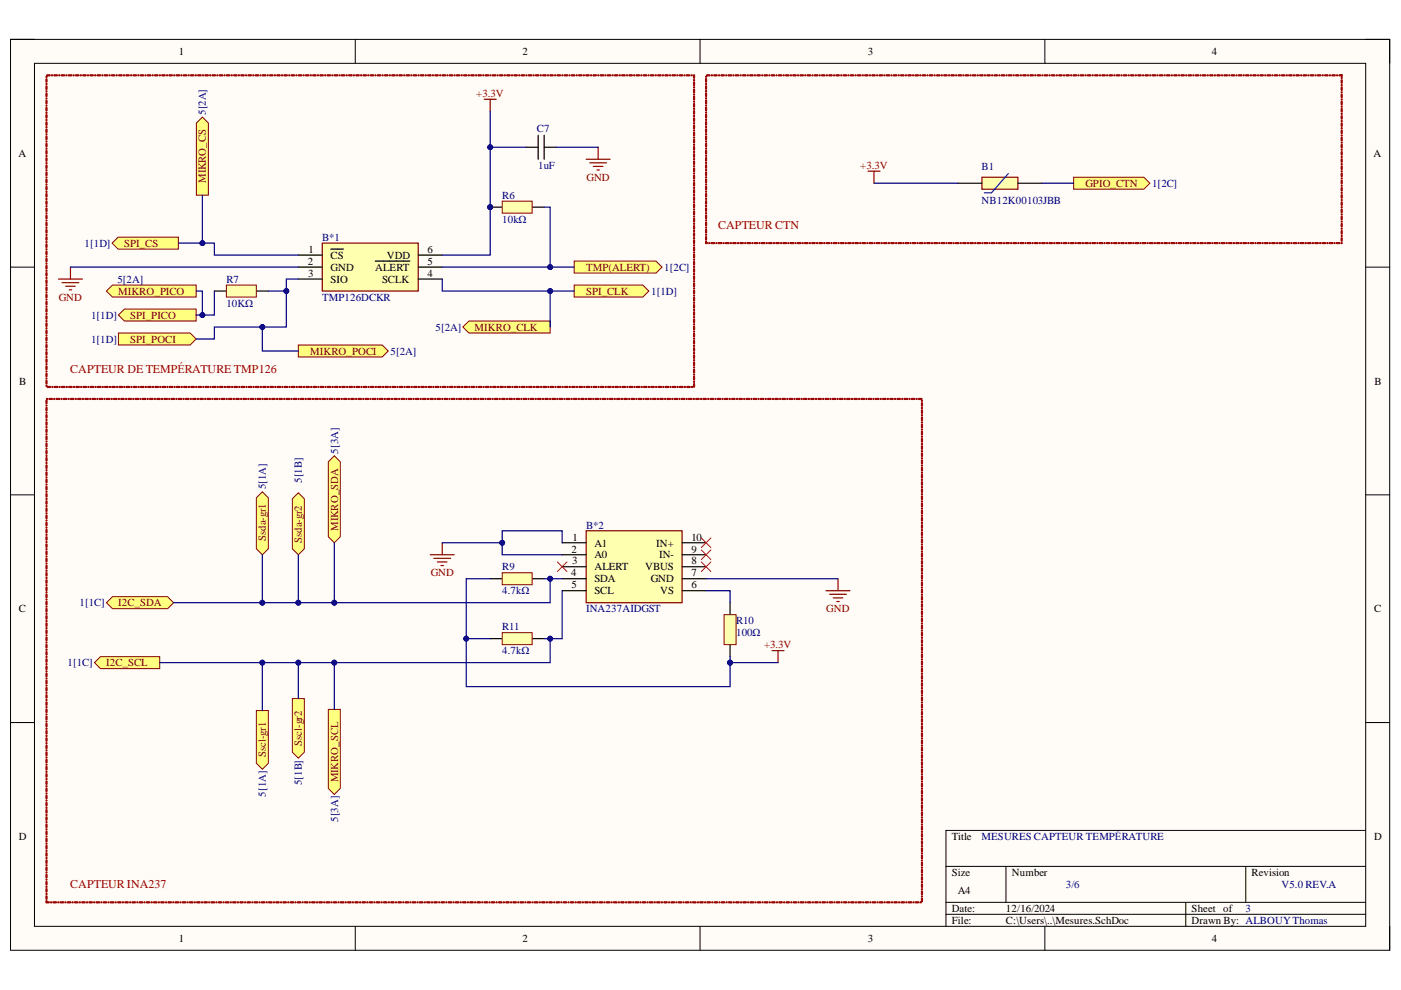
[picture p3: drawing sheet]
<svg xmlns="http://www.w3.org/2000/svg" width="297mm" height="210mm" viewBox="0 0 297 210" stroke-linecap="round" stroke-linejoin="round" font-family="sans-serif">
<defs><g id="words">
<g font-size="2.5" fill="#980000">
<text x="152.3" y="48.5">CAPTEUR CTN</text>
<text x="14.9" y="79">CAPTEUR DE TEMPÉRATURE TMP126</text>
<text x="14.9" y="188.3">CAPTEURINA237</text>
</g>
<g font-size="2.3">
<text x="37.9" y="11.7">1</text>
<text x="110.8" y="11.7">2</text>
<text x="184" y="11.7">3</text>
<text x="257" y="11.7">4</text>
<text x="3.9" y="33.3">A</text>
<text x="291.2" y="33.3">A</text>
<text x="65.4" y="53.6">1</text>
<text x="90.6" y="53.6">6</text>
<text x="65.3" y="56.2">2</text>
<text x="65.3" y="58.7">3</text>
<text x="70.1" y="54.9">CS</text>
<text x="70.1" y="57.4">GND</text>
<text x="70.1" y="60">SIO</text>
<text x="79.6" y="57.4">ALERT</text>
<text x="81" y="60">SCLK</text>
<text x="82" y="54.9">VDD</text>
<text x="90.6" y="56.2">5</text>
<text x="90.6" y="58.7">4</text>
<text x="4.1" y="81.5">B</text>
<text x="291.4" y="81.5">B</text>
<text x="121.2" y="117.1">2</text>
<text x="121.3" y="119.7">3</text>
<text x="121.4" y="114.6">1</text>
<text x="126" y="115.9">A1</text>
<text x="126" y="118.4">A0</text>
<text x="139.1" y="115.9">IN+</text>
<text x="139.7" y="118.4">IN-</text>
<text x="146.6" y="114.6">10</text>
<text x="146.6" y="117.1">9</text>
<text x="146.6" y="119.7">8</text>
<text x="121.1" y="122.2">4</text>
<text x="121.2" y="124.8">5</text>
<text x="126" y="121">ALERT</text>
<text x="126" y="123.5">SDA</text>
<text x="136.8" y="121">VBUS</text>
<text x="138" y="123.5">GND</text>
<text x="146.6" y="122.2">7</text>
<text x="146.6" y="124.8">6</text>
<text x="4" y="129.8">C</text>
<text x="126" y="126">SCL</text>
<text x="140" y="126">VS</text>
<text x="291.3" y="129.8">C</text>
<text x="4" y="178.1">D</text>
<text x="201.8" y="178.1">Title</text>
<text x="291.3" y="178.1">D</text>
<text x="201.8" y="185.7">Size</text>
<text x="214.6" y="185.7">Number</text>
<text x="265.3" y="185.7">Revision</text>
<text x="203" y="189.6">A4</text>
<text x="201.8" y="193.4">Date:</text>
<text x="201.8" y="195.9">File:</text>
<text x="213.3" y="193.4">12/16/2024</text>
<text x="213.3" y="195.9">C:\Users\..\Mesures.SchDoc</text>
<text x="252.6" y="193.4">Sheet of</text>
<text x="252.6" y="195.9">Drawn By: ALBOUYThomas</text>
<text x="37.9" y="199.7">1</text>
<text x="110.8" y="199.7">2</text>
<text x="184" y="199.7">3</text>
<text x="257" y="199.7">4</text>
</g>
<g font-size="2.3" fill="#800000">
<text x="101" y="20.5">+3.3V</text>
<text x="182.4" y="35.9">+3.3V</text>
<text x="43.7" y="38.8" transform="rotate(-90 43.7 38.8)">MIKRO_CS</text>
<text x="124.3" y="38.4">GND</text>
<text x="230.1" y="39.7">GPIO_CTN</text>
<text x="26.3" y="52.3">SPI_CS</text>
<text x="124.2" y="57.4">TMP(ALERT)</text>
<text x="12.4" y="63.8">GND</text>
<text x="25.1" y="62.5">MIKRO_PICO</text>
<text x="124.2" y="62.5">SPI_CLK</text>
<text x="27.6" y="67.6">SPI_PICO</text>
<text x="100.6" y="70.1">MIKRO_CLK</text>
<text x="27.6" y="72.7">SPI_POCI</text>
<text x="65.8" y="75.2">MIKRO_POCI</text>
<text x="71.7" y="112.6" transform="rotate(-90 71.7 112.6)">MIKRO_SDA</text>
<text x="56.4" y="114.7" transform="rotate(-90 56.4 114.7)">Ssda-gr1</text>
<text x="64" y="115.1" transform="rotate(-90 64 115.1)">Ssda-gr2</text>
<text x="91.3" y="122.2">GND</text>
<text x="25.1" y="128.6">I2C_SDA</text>
<text x="175.2" y="129.8">GND</text>
<text x="162" y="137.4">+3.3V</text>
<text x="22.5" y="141.3">I2C_SCL</text>
<text x="56.4" y="160.5" transform="rotate(-90 56.4 160.5)">Sscl-gr1</text>
<text x="64" y="158.2" transform="rotate(-90 64 158.2)">Sscl-gr2</text>
<text x="71.7" y="165.9" transform="rotate(-90 71.7 165.9)">MIKRO_SCL</text>
</g>
<g font-size="2.3" fill="#000080">
<text x="43.7" y="24.4" transform="rotate(-90 43.7 24.4)">5[2A]</text>
<text x="113.8" y="27.9">C7</text>
<text x="114.1" y="35.9">1uF</text>
<text x="208.1" y="36.1">B1</text>
<text x="244.3" y="39.7">1[2C]</text>
<text x="106.5" y="42.2">R6</text>
<text x="106.5" y="47.3">10kΩ</text>
<text x="208.1" y="43.2">NB12K00103JBB</text>
<text x="17.9" y="52.3">1[1D]</text>
<text x="68.3" y="51.1">B*1</text>
<text x="24.9" y="60">5[2A]</text>
<text x="48" y="60">R7</text>
<text x="140.8" y="57.4">1[2C]</text>
<text x="48" y="65">10KΩ</text>
<text x="68.3" y="63.8">TMP126DCKR</text>
<text x="138" y="62.5">1[1D]</text>
<text x="19.3" y="67.6">1[1D]</text>
<text x="92.3" y="70.1">5[2A]</text>
<text x="19.3" y="72.7">1[1D]</text>
<text x="82.8" y="75.2">5[2A]</text>
<text x="71.7" y="96.2" transform="rotate(-90 71.7 96.2)">5[3A]</text>
<text x="56.4" y="103.8" transform="rotate(-90 56.4 103.8)">5[1A]</text>
<text x="64" y="102.3" transform="rotate(-90 64 102.3)">5[1B]</text>
<text x="124.2" y="112.1">B*2</text>
<text x="106.5" y="121">R9</text>
<text x="16.8" y="128.6">1[1C]</text>
<text x="106.5" y="126">4.7kΩ</text>
<text x="124.2" y="129.8">INA237AIDGST</text>
<text x="106.5" y="133.6">R11</text>
<text x="156.1" y="132.4">R10</text>
<text x="156.1" y="134.9">100Ω</text>
<text x="14.3" y="141.3">1[1C]</text>
<text x="106.5" y="138.7">4.7kΩ</text>
<text x="64" y="166.5" transform="rotate(-90 64 166.5)">5[1B]</text>
<text x="56.4" y="168.9" transform="rotate(-90 56.4 168.9)">5[1A]</text>
<text x="71.7" y="174.2" transform="rotate(-90 71.7 174.2)">5[3A]</text>
<text x="208.1" y="178.1">MESURES CAPTEUR TEMPÉRATURE</text>
<text x="226" y="188.3">3/6</text>
<text x="271.7" y="188.3">V5.0 REV.A</text>
<text x="264.1" y="193.4">3</text>
</g>
</g></defs>
<path d="M2.2 8.4h292.4v193.1h-292.4z" fill-rule="evenodd" fill="#fffcf8"/>
<path d="M2.2 8.4h292.4v193.1h-292.4z" fill="none" stroke="#000" stroke-width=".21"/>
<path d="M7.3 13.4h282.3v183h-282.3z" fill-rule="evenodd" fill="#fffcf8"/>
<g fill="none" stroke="#000" stroke-width=".21">
<path d="M2.2 8.3h5.1M7.3 13.4h282.3v183h-282.3zM75.3 8.3v5.1M148.4 8.3v5.1M221.5 8.4v5M289.6 8.4h5v5M2.2 56.6h5.1M289.6 56.6h5M2.2 104.9h5.1M289.6 104.9h5M2.2 153.2h5.1M289.6 153.2h5"/>
<path d="M289.6 176.1h-89v20.3M75.3 196.4v5.1M148.4 196.4v5.1M200.6 183.7h89M200.6 191.3h89M200.6 193.9h89M213.3 183.7v7.6M221.5 196.4v5.1M251.4 191.3v5.1M264.1 183.7v7.6M294.6 196.4v5.1"/>
</g>
<path d="M124.3 112.5h20.3v15.3h-20.3z" fill-rule="evenodd" fill="#ffffb0"/>
<path d="M124.3 112.5h20.3v15.3h-20.3z" fill="none" stroke="#800000" stroke-width=".25"/>
<path d="M119.2 115.1h5.1M119.2 117.6h5.1M144.6 115.1h5.1M144.6 117.6h5.1M119.2 120.2h5.1M119.2 122.7h5.1M119.2 125.2h5.1M144.6 120.2h5.1M144.6 122.7h5.1M144.6 125.2h5.1" fill="none" stroke="#000" stroke-width=".25"/>
<path d="M68.3 51.5h20.4v10.2h-20.4z" fill-rule="evenodd" fill="#ffffb0"/>
<path d="M102.7 21.1h2.5M103.9 21.1v2.5M124.3 33.8h5.1M125 34.5h3.6M125.8 35.3h2M126.6 36h.5M126.8 31.2v2.6M68.3 51.5h20.4v10.2h-20.4z" fill="none" stroke="#800000" stroke-width=".25"/>
<path d="M111.6 31.2h2.5M114.1 28.7v5.1M115.4 31.2h2.5M115.4 28.7v5.1M63.3 54.1h5M63.3 56.6h5M63.3 59.2h5M70.1 52.8h2.7M79.6 55.4h7.3M88.7 54.1h5.1M88.7 56.6h5.1M88.7 59.2h5.1" fill="none" stroke="#000" stroke-width=".25"/>
<circle cx="103.9" cy="43.9" r=".51" fill="#000080"/>
<circle cx="103.9" cy="43.9" r=".51" fill="none" stroke="#000080" stroke-width=".21"/>
<path d="M103.9 43.9h2.6" fill="none" stroke="#000" stroke-width=".25"/>
<circle cx="103.9" cy="43.9" r=".51" fill="#000080"/>
<circle cx="103.9" cy="43.9" r=".51" fill="none" stroke="#000080" stroke-width=".21"/>
<path d="M112.8 43.9h2.6" fill="none" stroke="#000" stroke-width=".25"/>
<path d="M106.5 42.7h6.3v2.5h-6.3z" fill-rule="evenodd" fill="#ffffb0"/>
<path d="M106.5 42.7h6.3v2.5h-6.3z" fill="none" stroke="#800000" stroke-width=".21"/>
<path d="M121.7 55.4h17.4l1.3 1.2-1.3 1.3h-17.4z" fill-rule="evenodd" fill="#ffff80"/>
<path d="M121.7 55.4h17.4l1.3 1.2-1.3 1.3h-17.4z" fill="none" stroke="#800000" stroke-width=".21"/>
<path d="M12.4 59.2h5.1M13.2 59.9h3.5M14.9 56.6v2.6M13.9 60.7h2.1M14.7 61.5h.5" fill="none" stroke="#800000" stroke-width=".25"/>
<path d="M23.8 51.5l1.2-1.2h12.8v2.5h-12.8z" fill-rule="evenodd" fill="#ffff80"/>
<path d="M23.8 51.5l1.2-1.2h12.8v2.5h-12.8z" fill="none" stroke="#800000" stroke-width=".21"/>
<g fill="#980000" stroke="#980000" stroke-width=".21">
<path d="M9.7 81.8a.15 .15 0 0 1 .3 0 .15 .15 0 0 1-.3 0zM9.8 80.7l.2 .1-.1 .6-.2-.1zM9.7 80.3a.15 .15 0 0 1 .3 0 .15 .15 0 0 1-.3 0zM9.8 79.2h.2l-.1 .7-.2-.1zM9.7 78.7a.15 .15 0 0 1 .3 0 .15 .15 0 0 1-.3 0zM9.8 77.6l.2 .1-.1 .7-.2-.2zM9.7 77.2a.15 .15 0 0 1 .3 0 .15 .15 0 0 1-.3 0zM9.8 76.1l.2 .1-.1 .6-.2-.1zM9.7 75.7a.15 .15 0 0 1 .3 0 .15 .15 0 0 1-.3 0zM9.8 74.6l.2 .1-.1 .6-.2-.1zM9.7 74.2a.15 .15 0 0 1 .3 0 .15 .15 0 0 1-.3 0zM9.8 73.1l.2 .1-.1 .6-.2-.1zM9.7 72.7a.15 .15 0 0 1 .3 0 .15 .15 0 0 1-.3 0zM9.8 71.5l.2 .1-.1 .7-.2-.2zM9.7 71.1a.15 .15 0 0 1 .3 0 .15 .15 0 0 1-.3 0zM9.8 70l.2 .1-.1 .6-.2-.1zM9.7 69.6a.15 .15 0 0 1 .3 0 .15 .15 0 0 1-.3 0zM9.8 68.5l.2 .1-.1 .6-.2-.1zM9.7 68.1a.15 .15 0 0 1 .3 0 .15 .15 0 0 1-.3 0zM9.8 67l.2 .1-.1 .6-.2-.1zM9.7 66.6a.15 .15 0 0 1 .3 0 .15 .15 0 0 1-.3 0zM9.8 65.5h.2l-.1 .7-.2-.1zM9.7 65a.15 .15 0 0 1 .3 0 .15 .15 0 0 1-.3 0zM9.8 63.9l.2 .1-.1 .7-.2-.2zM9.7 63.5a.15 .15 0 0 1 .3 0 .15 .15 0 0 1-.3 0zM9.8 62.4l.2 .1-.1 .6-.2-.1zM9.7 62a.15 .15 0 0 1 .3 0 .15 .15 0 0 1-.3 0zM9.8 60.9l.2 .1-.1 .6-.2-.1zM9.7 60.5a.15 .15 0 0 1 .3 0 .15 .15 0 0 1-.3 0zM9.8 59.4l.2 .1-.1 .6-.2-.1zM9.7 58.9a.15 .15 0 0 1 .3 0 .15 .15 0 0 1-.3 0zM9.8 57.8l.2 .1-.1 .7-.2-.2zM9.7 57.4a.15 .15 0 0 1 .3 0 .15 .15 0 0 1-.3 0zM9.8 56.3l.2 .1-.1 .6-.2-.1zM9.7 55.9a.15 .15 0 0 1 .3 0 .15 .15 0 0 1-.3 0zM9.8 54.8l.2 .1-.1 .6-.2-.1zM9.7 54.4a.15 .15 0 0 1 .3 0 .15 .15 0 0 1-.3 0zM9.8 53.3l.2 .1-.1 .6-.2-.1zM9.7 52.9a.15 .15 0 0 1 .3 0 .15 .15 0 0 1-.3 0zM9.8 51.8h.2l-.1 .7-.2-.2zM9.7 51.3a.15 .15 0 0 1 .3 0 .15 .15 0 0 1-.3 0zM9.8 50.2l.2 .1-.1 .6-.2-.1zM9.7 49.8a.15 .15 0 0 1 .3 0 .15 .15 0 0 1-.3 0zM9.8 48.7l.2 .1-.1 .6-.2-.1zM9.7 48.3a.15 .15 0 0 1 .3 0 .15 .15 0 0 1-.3 0zM9.8 47.2l.2 .1-.1 .6-.2-.1zM9.7 46.8a.15 .15 0 0 1 .3 0 .15 .15 0 0 1-.3 0zM9.8 45.7h.2l-.1 .7-.2-.1zM9.7 45.2a.15 .15 0 0 1 .3 0 .15 .15 0 0 1-.3 0zM9.8 44.1l.2 .1-.1 .7-.2-.2zM9.7 43.7a.15 .15 0 0 1 .3 0 .15 .15 0 0 1-.3 0zM9.8 42.6l.2 .1-.1 .6-.2-.1zM9.7 42.2a.15 .15 0 0 1 .3 0 .15 .15 0 0 1-.3 0zM9.8 41.1l.2 .1-.1 .6-.2-.1zM9.7 40.7a.15 .15 0 0 1 .3 0 .15 .15 0 0 1-.3 0zM9.8 39.6l.2 .1-.1 .6-.2-.1zM9.7 39.1a.15 .15 0 0 1 .3 0 .15 .15 0 0 1-.3 0zM9.8 38l.2 .1-.1 .7-.2-.2zM9.7 37.6a.15 .15 0 0 1 .3 0 .15 .15 0 0 1-.3 0zM9.8 36.5l.2 .1-.1 .6-.2-.1zM9.7 36.1a.15 .15 0 0 1 .3 0 .15 .15 0 0 1-.3 0zM9.8 35l.2 .1-.1 .6-.2-.1zM9.7 34.6a.15 .15 0 0 1 .3 0 .15 .15 0 0 1-.3 0zM9.8 33.5l.2 .1-.1 .6-.2-.1zM9.7 33.1a.15 .15 0 0 1 .3 0 .15 .15 0 0 1-.3 0zM9.8 32h.2l-.1 .7-.2-.2zM9.7 31.5a.15 .15 0 0 1 .3 0 .15 .15 0 0 1-.3 0zM9.8 30.4l.2 .1-.1 .7-.2-.2zM9.7 30a.15 .15 0 0 1 .3 0 .15 .15 0 0 1-.3 0zM9.8 28.9l.2 .1-.1 .6-.2-.1zM9.7 28.5a.15 .15 0 0 1 .3 0 .15 .15 0 0 1-.3 0zM9.8 27.4l.2 .1-.1 .6-.2-.1zM9.7 27a.15 .15 0 0 1 .3 0 .15 .15 0 0 1-.3 0zM9.8 25.9l.2 .1-.1 .6-.2-.1zM9.7 25.4a.15 .15 0 0 1 .3 0 .15 .15 0 0 1-.3 0zM9.8 24.3l.2 .1-.1 .7-.2-.2zM9.7 23.9a.15 .15 0 0 1 .3 0 .15 .15 0 0 1-.3 0zM9.8 22.8l.2 .1-.1 .6-.2-.1zM9.7 22.4a.15 .15 0 0 1 .3 0 .15 .15 0 0 1-.3 0zM9.8 21.3l.2 .1-.1 .6-.2-.1zM9.7 20.9a.15 .15 0 0 1 .3 0 .15 .15 0 0 1-.3 0zM9.8 19.8l.2 .1-.1 .6-.2-.1zM9.7 19.3a.15 .15 0 0 1 .3 0 .15 .15 0 0 1-.3 0zM9.8 18.2l.2 .1-.1 .7-.2-.2zM9.7 17.8a.15 .15 0 0 1 .3 0 .15 .15 0 0 1-.3 0zM9.8 16.7l.2 .1-.1 .6-.2-.1zM9.7 16.3a.15 .15 0 0 1 .3 0 .15 .15 0 0 1-.3 0zM9.9 15.9l.6-.1 .2 .2-.7 .1zM10.9 16a.15 .15 0 0 1 .3 0 .15 .15 0 0 1-.3 0zM11.5 15.9l.6-.1 .1 .2-.7 .1zM12.4 16a.15 .15 0 0 1 .3 0 .15 .15 0 0 1-.3 0zM13 15.9l.6-.1 .1 .2-.6 .1zM14 16a.13 .13 0 0 1 .2 0 .13 .13 0 0 1-.2 0zM14.5 15.9l.6-.1 .1 .2-.6 .1zM15.5 16a.13 .13 0 0 1 .2 0 .13 .13 0 0 1-.2 0zM16 15.9l.6-.1 .2 .2-.7 .1zM17 16a.15 .15 0 0 1 .3 0 .15 .15 0 0 1-.3 0zM17.6 15.9l.6-.1 .1 .2-.7 .1zM18.5 16a.15 .15 0 0 1 .3 0 .15 .15 0 0 1-.3 0zM19.1 15.9l.6-.1 .1 .2-.6 .1zM20.1 16a.13 .13 0 0 1 .2 0 .13 .13 0 0 1-.2 0zM20.6 15.9l.6-.1 .1 .2-.6 .1zM21.6 16a.13 .13 0 0 1 .2 0 .13 .13 0 0 1-.2 0zM22.1 15.9l.6-.1 .2 .2-.7 .1zM23.1 16a.15 .15 0 0 1 .3 0 .15 .15 0 0 1-.3 0zM23.7 15.9l.5-.1 .2 .2-.7 .1zM24.6 16a.15 .15 0 0 1 .3 0 .15 .15 0 0 1-.3 0zM25.2 15.9l.6-.1 .1 .2-.6 .1zM26.2 16a.13 .13 0 0 1 .2 0 .13 .13 0 0 1-.2 0zM26.7 15.9l.6-.1 .1 .2-.6 .1zM27.7 16a.13 .13 0 0 1 .2 0 .13 .13 0 0 1-.2 0zM28.2 15.9l.6-.1 .1 .2-.6 .1zM29.2 16a.15 .15 0 0 1 .3 0 .15 .15 0 0 1-.3 0zM29.7 15.9l.6-.1 .2 .2-.7 .1zM30.7 16a.15 .15 0 0 1 .3 0 .15 .15 0 0 1-.3 0zM31.3 15.9l.6-.1 .1 .2-.6 .1zM32.2 16a.15 .15 0 0 1 .3 0 .15 .15 0 0 1-.3 0zM32.8 15.9l.6-.1 .1 .2-.6 .1zM33.8 16a.13 .13 0 0 1 .2 0 .13 .13 0 0 1-.2 0zM34.3 15.9l.6-.1 .1 .2-.6 .1zM35.3 16a.13 .13 0 0 1 .2 0 .13 .13 0 0 1-.2 0zM35.8 15.9l.6-.1 .2 .2-.7 .1zM36.8 16a.15 .15 0 0 1 .3 0 .15 .15 0 0 1-.3 0zM37.4 15.9l.6-.1 .1 .2-.6 .1zM38.3 16a.15 .15 0 0 1 .3 0 .15 .15 0 0 1-.3 0zM38.9 15.9l.6-.1 .1 .2-.6 .1zM39.9 16a.13 .13 0 0 1 .2 0 .13 .13 0 0 1-.2 0zM40.4 15.9l.6-.1 .1 .2-.6 .1zM41.4 16a.13 .13 0 0 1 .2 0 .13 .13 0 0 1-.2 0zM41.9 15.9l.6-.1 .2 .2-.7 .1zM42.9 16a.15 .15 0 0 1 .3 0 .15 .15 0 0 1-.3 0zM43.5 15.9l.6-.1 .1 .2-.7 .1zM44.4 16a.15 .15 0 0 1 .3 0 .15 .15 0 0 1-.3 0zM45 15.9l.6-.1 .1 .2-.6 .1zM46 16a.13 .13 0 0 1 .2 0 .13 .13 0 0 1-.2 0zM46.5 15.9l.6-.1 .1 .2-.6 .1zM47.5 16a.13 .13 0 0 1 .2 0 .13 .13 0 0 1-.2 0zM48 15.9l.6-.1 .2 .2-.7 .1zM49 16a.15 .15 0 0 1 .3 0 .15 .15 0 0 1-.3 0zM49.6 15.9l.6-.1 .1 .2-.7 .1zM50.5 16a.15 .15 0 0 1 .3 0 .15 .15 0 0 1-.3 0zM51.1 15.9l.6-.1 .1 .2-.6 .1zM52.1 16a.13 .13 0 0 1 .2 0 .13 .13 0 0 1-.2 0zM52.6 15.9l.6-.1 .1 .2-.6 .1zM53.6 16a.13 .13 0 0 1 .2 0 .13 .13 0 0 1-.2 0zM54.1 15.9l.6-.1 .2 .2-.7 .1zM55.1 16a.15 .15 0 0 1 .3 0 .15 .15 0 0 1-.3 0zM55.6 15.9l.6-.1 .2 .2-.7 .1zM56.6 16a.15 .15 0 0 1 .3 0 .15 .15 0 0 1-.3 0zM57.2 15.9l.6-.1 .1 .2-.6 .1zM58.2 16a.13 .13 0 0 1 .2 0 .13 .13 0 0 1-.2 0zM58.7 15.9l.6-.1 .1 .2-.6 .1zM59.7 16a.13 .13 0 0 1 .2 0 .13 .13 0 0 1-.2 0zM60.2 15.9l.6-.1 .1 .2-.6 .1zM61.2 16a.15 .15 0 0 1 .3 0 .15 .15 0 0 1-.3 0zM61.7 15.9l.6-.1 .2 .2-.7 .1zM62.7 16a.15 .15 0 0 1 .3 0 .15 .15 0 0 1-.3 0zM63.3 15.9l.6-.1 .1 .2-.6 .1zM64.2 16a.15 .15 0 0 1 .3 0 .15 .15 0 0 1-.3 0zM64.8 15.9l.6-.1 .1 .2-.6 .1zM65.8 16a.13 .13 0 0 1 .2 0 .13 .13 0 0 1-.2 0zM66.3 15.9l.6-.1 .1 .2-.6 .1zM67.3 16a.13 .13 0 0 1 .2 0 .13 .13 0 0 1-.2 0zM67.8 15.9l.6-.1 .2 .2-.7 .1zM68.8 16a.15 .15 0 0 1 .3 0 .15 .15 0 0 1-.3 0zM69.4 15.9l.6-.1 .1 .2-.7 .1zM70.3 16a.15 .15 0 0 1 .3 0 .15 .15 0 0 1-.3 0zM70.9 15.9l.6-.1 .1 .2-.6 .1zM71.9 16a.13 .13 0 0 1 .2 0 .13 .13 0 0 1-.2 0zM72.4 15.9l.6-.1 .1 .2-.6 .1zM73.4 16a.13 .13 0 0 1 .2 0 .13 .13 0 0 1-.2 0zM73.9 15.9l.6-.1 .2 .2-.7 .1zM74.9 16a.15 .15 0 0 1 .3 0 .15 .15 0 0 1-.3 0zM75.5 15.9l.6-.1 .1 .2-.7 .1zM76.4 16a.15 .15 0 0 1 .3 0 .15 .15 0 0 1-.3 0zM77 15.9l.6-.1 .1 .2-.6 .1zM78 16a.13 .13 0 0 1 .2 0 .13 .13 0 0 1-.2 0zM78.5 15.9l.6-.1 .1 .2-.6 .1zM79.5 16a.13 .13 0 0 1 .2 0 .13 .13 0 0 1-.2 0zM80 15.9l.6-.1 .2 .2-.7 .1zM81 16a.15 .15 0 0 1 .3 0 .15 .15 0 0 1-.3 0zM81.6 15.9l.6-.1 .1 .2-.7 .1zM82.5 16a.15 .15 0 0 1 .3 0 .15 .15 0 0 1-.3 0zM83.1 15.9l.6-.1 .1 .2-.6 .1zM84.1 16a.13 .13 0 0 1 .2 0 .13 .13 0 0 1-.2 0zM84.6 15.9l.6-.1 .1 .2-.6 .1zM85.6 16a.13 .13 0 0 1 .2 0 .13 .13 0 0 1-.2 0zM86.1 15.9l.6-.1 .1 .2-.6 .1zM87.1 16a.15 .15 0 0 1 .3 0 .15 .15 0 0 1-.3 0zM87.6 15.9l.6-.1 .2 .2-.7 .1zM88.6 16a.15 .15 0 0 1 .3 0 .15 .15 0 0 1-.3 0zM89.2 15.9l.6-.1 .1 .2-.6 .1zM90.1 16a.15 .15 0 0 1 .3 0 .15 .15 0 0 1-.3 0zM90.7 15.9l.6-.1 .1 .2-.6 .1zM91.7 16a.13 .13 0 0 1 .2 0 .13 .13 0 0 1-.2 0zM92.2 15.9l.6-.1 .1 .2-.6 .1zM93.2 16a.13 .13 0 0 1 .2 0 .13 .13 0 0 1-.2 0zM93.7 15.9l.6-.1 .2 .2-.7 .1zM94.7 16a.15 .15 0 0 1 .3 0 .15 .15 0 0 1-.3 0zM95.3 15.9l.6-.1 .1 .2-.6 .1zM96.2 16a.15 .15 0 0 1 .3 0 .15 .15 0 0 1-.3 0zM96.8 15.9l.6-.1 .1 .2-.6 .1zM97.8 16a.13 .13 0 0 1 .2 0 .13 .13 0 0 1-.2 0zM98.3 15.9l.6-.1 .1 .2-.6 .1zM99.3 16a.13 .13 0 0 1 .2 0 .13 .13 0 0 1-.2 0zM99.8 15.9l.6-.1 .2 .2-.7 .1zM100.8 16a.15 .15 0 0 1 .3 0 .15 .15 0 0 1-.3 0zM101.4 15.9l.6-.1 .1 .2-.7 .1zM102.3 16a.15 .15 0 0 1 .3 0 .15 .15 0 0 1-.3 0zM102.9 15.9l.6-.1 .1 .2-.6 .1zM103.9 16a.13 .13 0 0 1 .2 0 .13 .13 0 0 1-.2 0zM104.4 15.9l.6-.1 .1 .2-.6 .1zM105.4 16a.13 .13 0 0 1 .2 0 .13 .13 0 0 1-.2 0zM105.9 15.9l.6-.1 .2 .2-.7 .1zM106.9 16a.15 .15 0 0 1 .3 0 .15 .15 0 0 1-.3 0zM107.5 15.9l.5-.1 .2 .2-.7 .1zM108.4 16a.15 .15 0 0 1 .3 0 .15 .15 0 0 1-.3 0zM109 15.9l.6-.1 .1 .2-.6 .1zM110 16a.13 .13 0 0 1 .2 0 .13 .13 0 0 1-.2 0zM110.5 15.9l.6-.1 .1 .2-.6 .1zM111.5 16a.13 .13 0 0 1 .2 0 .13 .13 0 0 1-.2 0zM112 15.9l.6-.1 .2 .2-.7 .1zM113 16a.15 .15 0 0 1 .3 0 .15 .15 0 0 1-.3 0zM113.5 15.9l.6-.1 .2 .2-.7 .1zM114.5 16a.15 .15 0 0 1 .3 0 .15 .15 0 0 1-.3 0zM115.1 15.9l.6-.1 .1 .2-.6 .1zM116.1 16a.13 .13 0 0 1 .2 0 .13 .13 0 0 1-.2 0zM116.6 15.9l.6-.1 .1 .2-.6 .1zM117.6 16a.13 .13 0 0 1 .2 0 .13 .13 0 0 1-.2 0zM118.1 15.9l.6-.1 .1 .2-.6 .1zM119.1 16a.15 .15 0 0 1 .3 0 .15 .15 0 0 1-.3 0zM119.6 15.9l.6-.1 .2 .2-.7 .1zM120.6 16a.15 .15 0 0 1 .3 0 .15 .15 0 0 1-.3 0zM121.2 15.9l.6-.1 .1 .2-.6 .1zM122.1 16a.15 .15 0 0 1 .3 0 .15 .15 0 0 1-.3 0zM122.7 15.9l.6-.1 .1 .2-.6 .1zM123.7 16a.13 .13 0 0 1 .2 0 .13 .13 0 0 1-.2 0zM124.2 15.9l.6-.1 .1 .2-.6 .1zM125.2 16a.13 .13 0 0 1 .2 0 .13 .13 0 0 1-.2 0zM125.7 15.9l.6-.1 .2 .2-.7 .1zM126.7 16a.15 .15 0 0 1 .3 0 .15 .15 0 0 1-.3 0zM127.3 15.9l.6-.1 .1 .2-.6 .1zM128.2 16a.15 .15 0 0 1 .3 0 .15 .15 0 0 1-.3 0zM128.8 15.9l.6-.1 .1 .2-.6 .1zM129.8 16a.13 .13 0 0 1 .2 0 .13 .13 0 0 1-.2 0zM130.3 15.9l.6-.1 .1 .2-.6 .1zM131.3 16a.13 .13 0 0 1 .2 0 .13 .13 0 0 1-.2 0zM131.8 15.9l.6-.1 .2 .2-.7 .1zM132.8 16a.15 .15 0 0 1 .3 0 .15 .15 0 0 1-.3 0zM133.4 15.9l.6-.1 .1 .2-.7 .1zM134.3 16a.15 .15 0 0 1 .3 0 .15 .15 0 0 1-.3 0zM134.9 15.9l.6-.1 .1 .2-.6 .1zM135.9 16a.13 .13 0 0 1 .2 0 .13 .13 0 0 1-.2 0zM136.4 15.9l.6-.1 .1 .2-.6 .1zM137.4 16a.13 .13 0 0 1 .2 0 .13 .13 0 0 1-.2 0zM137.9 15.9l.6-.1 .2 .2-.7 .1zM138.9 16a.15 .15 0 0 1 .3 0 .15 .15 0 0 1-.3 0zM139.5 15.9l.6-.1 .1 .2-.7 .1zM140.4 16a.15 .15 0 0 1 .3 0 .15 .15 0 0 1-.3 0zM141 15.9l.6-.1 .1 .2-.6 .1zM142 16a.13 .13 0 0 1 .2 0 .13 .13 0 0 1-.2 0zM142.5 15.9l.6-.1 .1 .2-.6 .1zM143.5 16a.13 .13 0 0 1 .2 0 .13 .13 0 0 1-.2 0zM144 15.9l.6-.1 .2 .2-.7 .1zM145 16a.15 .15 0 0 1 .3 0 .15 .15 0 0 1-.3 0zM145.5 15.9l.6-.1 .2 .2-.7 .1zM146.5 16a.15 .15 0 0 1 .3 0 .15 .15 0 0 1-.3 0zM147.1 15.9l.2 .1-.1 .6-.2-.1zM147 17a.15 .15 0 0 1 .3 0 .15 .15 0 0 1-.3 0zM147.1 17.4l.2 .1-.1 .6-.2-.1zM147 18.5a.15 .15 0 0 1 .3 0 .15 .15 0 0 1-.3 0zM147.1 18.9l.2 .1-.1 .7-.2-.2zM147 20a.15 .15 0 0 1 .3 0 .15 .15 0 0 1-.3 0zM147.1 20.5h.2l-.1 .7-.2-.1zM147 21.6a.15 .15 0 0 1 .3 0 .15 .15 0 0 1-.3 0zM147.1 22l.2 .1-.1 .6-.2-.1zM147 23.1a.15 .15 0 0 1 .3 0 .15 .15 0 0 1-.3 0zM147.1 23.5l.2 .1-.1 .6-.2-.1zM147 24.6a.15 .15 0 0 1 .3 0 .15 .15 0 0 1-.3 0zM147.1 25l.2 .1-.1 .6-.2-.1zM147 26.1a.15 .15 0 0 1 .3 0 .15 .15 0 0 1-.3 0zM147.1 26.5l.2 .1-.1 .7-.2-.2zM147 27.6a.15 .15 0 0 1 .3 0 .15 .15 0 0 1-.3 0zM147.1 28.1l.2 .1-.1 .6-.2-.1zM147 29.2a.15 .15 0 0 1 .3 0 .15 .15 0 0 1-.3 0zM147.1 29.6l.2 .1-.1 .6-.2-.1zM147 30.7a.15 .15 0 0 1 .3 0 .15 .15 0 0 1-.3 0zM147.1 31.1l.2 .1-.1 .6-.2-.1zM147 32.2a.15 .15 0 0 1 .3 0 .15 .15 0 0 1-.3 0zM147.1 32.6l.2 .1-.1 .7-.2-.2zM147 33.7a.15 .15 0 0 1 .3 0 .15 .15 0 0 1-.3 0zM147.1 34.2h.2l-.1 .7-.2-.1zM147 35.3a.15 .15 0 0 1 .3 0 .15 .15 0 0 1-.3 0zM147.1 35.7l.2 .1-.1 .6-.2-.1zM147 36.8a.15 .15 0 0 1 .3 0 .15 .15 0 0 1-.3 0zM147.1 37.2l.2 .1-.1 .6-.2-.1zM147 38.3a.15 .15 0 0 1 .3 0 .15 .15 0 0 1-.3 0zM147.1 38.7l.2 .1-.1 .6-.2-.1zM147 39.8a.15 .15 0 0 1 .3 0 .15 .15 0 0 1-.3 0zM147.1 40.2l.2 .1-.1 .7-.2-.2zM147 41.4a.15 .15 0 0 1 .3 0 .15 .15 0 0 1-.3 0zM147.1 41.8l.2 .1-.1 .6-.2-.1zM147 42.9a.15 .15 0 0 1 .3 0 .15 .15 0 0 1-.3 0zM147.1 43.3l.2 .1-.1 .6-.2-.1zM147 44.4a.15 .15 0 0 1 .3 0 .15 .15 0 0 1-.3 0zM147.1 44.8l.2 .1-.1 .6-.2-.1zM147 45.9a.15 .15 0 0 1 .3 0 .15 .15 0 0 1-.3 0zM147.1 46.3l.2 .1-.1 .7-.2-.2zM147 47.4a.15 .15 0 0 1 .3 0 .15 .15 0 0 1-.3 0zM147.1 47.9l.2 .1-.1 .6-.2-.1zM147 49a.15 .15 0 0 1 .3 0 .15 .15 0 0 1-.3 0zM147.1 49.4l.2 .1-.1 .6-.2-.1zM147 50.5a.15 .15 0 0 1 .3 0 .15 .15 0 0 1-.3 0zM147.1 50.9l.2 .1-.1 .6-.2-.1zM147 52a.15 .15 0 0 1 .3 0 .15 .15 0 0 1-.3 0zM147.1 52.4l.2 .1-.1 .7-.2-.2zM147 53.5a.15 .15 0 0 1 .3 0 .15 .15 0 0 1-.3 0zM147.1 54h.2l-.1 .7-.2-.1zM147 55.1a.15 .15 0 0 1 .3 0 .15 .15 0 0 1-.3 0zM147.1 55.5l.2 .1-.1 .6-.2-.1zM147 56.6a.15 .15 0 0 1 .3 0 .15 .15 0 0 1-.3 0zM147.1 57l.2 .1-.1 .6-.2-.1zM147 58.1a.15 .15 0 0 1 .3 0 .15 .15 0 0 1-.3 0zM147.1 58.5l.2 .1-.1 .6-.2-.1zM147 59.6a.15 .15 0 0 1 .3 0 .15 .15 0 0 1-.3 0zM147.1 60l.2 .1-.1 .7-.2-.2zM147 61.2a.15 .15 0 0 1 .3 0 .15 .15 0 0 1-.3 0zM147.1 61.6l.2 .1-.1 .6-.2-.1zM147 62.7a.15 .15 0 0 1 .3 0 .15 .15 0 0 1-.3 0zM147.1 63.1l.2 .1-.1 .6-.2-.1zM147 64.2a.15 .15 0 0 1 .3 0 .15 .15 0 0 1-.3 0zM147.1 64.6l.2 .1-.1 .6-.2-.1zM147 65.7a.15 .15 0 0 1 .3 0 .15 .15 0 0 1-.3 0zM147.1 66.1l.2 .1-.1 .7-.2-.2zM147 67.2a.15 .15 0 0 1 .3 0 .15 .15 0 0 1-.3 0zM147.1 67.7h.2l-.1 .7-.2-.1zM147 68.8a.15 .15 0 0 1 .3 0 .15 .15 0 0 1-.3 0zM147.1 69.2l.2 .1-.1 .6-.2-.1zM147 70.3a.15 .15 0 0 1 .3 0 .15 .15 0 0 1-.3 0zM147.1 70.7l.2 .1-.1 .6-.2-.1zM147 71.8a.15 .15 0 0 1 .3 0 .15 .15 0 0 1-.3 0zM147.1 72.2l.2 .1-.1 .7-.2-.2zM147 73.3a.15 .15 0 0 1 .3 0 .15 .15 0 0 1-.3 0zM147.1 73.8h.2l-.1 .7-.2-.2zM147 74.9a.15 .15 0 0 1 .3 0 .15 .15 0 0 1-.3 0zM147.1 75.3l.2 .1-.1 .6-.2-.1zM147 76.4a.15 .15 0 0 1 .3 0 .15 .15 0 0 1-.3 0zM147.1 76.8l.2 .1-.1 .6-.2-.1zM147 77.9a.15 .15 0 0 1 .3 0 .15 .15 0 0 1-.3 0zM147.1 78.3l.2 .1-.1 .6-.2-.1zM147 79.4a.15 .15 0 0 1 .3 0 .15 .15 0 0 1-.3 0zM147.1 79.8l.2 .1-.1 .7-.2-.2zM147 80.9a.15 .15 0 0 1 .3 0 .15 .15 0 0 1-.3 0zM147.1 81.4l.2 .1-.1 .6-.2-.1zM146.6 82a.15 .15 0 0 1 .3 0 .15 .15 0 0 1-.3 0zM145.6 82l.6-.1 .1 .1-.6 .2zM145.1 82a.13 .13 0 0 1 .2 0 .13 .13 0 0 1-.2 0zM144.1 82l.6-.1 .1 .1-.6 .2zM143.6 82a.13 .13 0 0 1 .2 0 .13 .13 0 0 1-.2 0zM142.6 82l.6-.1 .1 .1-.6 .2zM142 82a.15 .15 0 0 1 .3 0 .15 .15 0 0 1-.3 0zM141.1 82l.6-.1 .1 .1-.7 .2zM140.5 82a.15 .15 0 0 1 .3 0 .15 .15 0 0 1-.3 0zM139.5 82l.6-.1 .2 .1-.7 .2zM139 82a.13 .13 0 0 1 .2 0 .13 .13 0 0 1-.2 0zM138 82l.6-.1 .1 .1-.6 .2zM137.5 82a.13 .13 0 0 1 .2 0 .13 .13 0 0 1-.2 0zM136.5 82l.6-.1 .1 .1-.6 .2zM135.9 82a.15 .15 0 0 1 .3 0 .15 .15 0 0 1-.3 0zM135 82l.6-.1 .1 .1-.7 .2zM134.4 82a.15 .15 0 0 1 .3 0 .15 .15 0 0 1-.3 0zM133.4 82l.6-.1 .2 .1-.7 .2zM132.9 82a.13 .13 0 0 1 .2 0 .13 .13 0 0 1-.2 0zM131.9 82l.6-.1 .1 .1-.6 .2zM131.4 82a.13 .13 0 0 1 .2 0 .13 .13 0 0 1-.2 0zM130.4 82l.6-.1 .1 .1-.6 .2zM129.8 82a.15 .15 0 0 1 .3 0 .15 .15 0 0 1-.3 0zM128.9 82l.6-.1 .1 .1-.6 .2zM128.3 82a.15 .15 0 0 1 .3 0 .15 .15 0 0 1-.3 0zM127.3 82l.6-.1 .2 .1-.7 .2zM126.8 82a.15 .15 0 0 1 .3 0 .15 .15 0 0 1-.3 0zM125.8 82l.6-.1 .1 .1-.6 .2zM125.3 82a.13 .13 0 0 1 .2 0 .13 .13 0 0 1-.2 0zM124.3 82l.6-.1 .1 .1-.6 .2zM123.7 82a.15 .15 0 0 1 .3 0 .15 .15 0 0 1-.3 0zM122.8 82l.6-.1 .1 .1-.6 .2zM122.2 82a.15 .15 0 0 1 .3 0 .15 .15 0 0 1-.3 0zM121.2 82l.6-.1 .2 .1-.7 .2zM120.7 82a.15 .15 0 0 1 .3 0 .15 .15 0 0 1-.3 0zM119.7 82l.6-.1 .1 .1-.6 .2zM119.2 82a.13 .13 0 0 1 .2 0 .13 .13 0 0 1-.2 0zM118.2 82l.6-.1 .1 .1-.6 .2zM117.7 82a.13 .13 0 0 1 .2 0 .13 .13 0 0 1-.2 0zM116.7 82l.6-.1 .1 .1-.6 .2zM116.1 82a.15 .15 0 0 1 .3 0 .15 .15 0 0 1-.3 0zM115.1 82l.6-.1 .2 .1-.7 .2zM114.6 82a.15 .15 0 0 1 .3 0 .15 .15 0 0 1-.3 0zM113.6 82l.6-.1 .1 .1-.6 .2zM113.1 82a.13 .13 0 0 1 .2 0 .13 .13 0 0 1-.2 0zM112.1 82l.6-.1 .1 .1-.6 .2zM111.6 82a.13 .13 0 0 1 .2 0 .13 .13 0 0 1-.2 0zM110.6 82l.6-.1 .1 .1-.6 .2zM110 82a.15 .15 0 0 1 .3 0 .15 .15 0 0 1-.3 0zM109.1 82l.6-.1 .1 .1-.7 .2zM108.5 82a.15 .15 0 0 1 .3 0 .15 .15 0 0 1-.3 0zM107.5 82l.6-.1 .2 .1-.7 .2zM107 82a.13 .13 0 0 1 .2 0 .13 .13 0 0 1-.2 0zM106 82l.6-.1 .1 .1-.6 .2zM105.5 82a.13 .13 0 0 1 .2 0 .13 .13 0 0 1-.2 0zM104.5 82l.6-.1 .1 .1-.6 .2zM103.9 82a.15 .15 0 0 1 .3 0 .15 .15 0 0 1-.3 0zM103 82l.6-.1 .1 .1-.6 .2zM102.4 82a.15 .15 0 0 1 .3 0 .15 .15 0 0 1-.3 0zM101.4 82l.6-.1 .2 .1-.7 .2zM100.9 82a.13 .13 0 0 1 .2 0 .13 .13 0 0 1-.2 0zM99.9 82l.6-.1 .1 .1-.6 .2zM99.4 82a.13 .13 0 0 1 .2 0 .13 .13 0 0 1-.2 0zM98.4 82l.6-.1 .1 .1-.6 .2zM97.8 82a.15 .15 0 0 1 .3 0 .15 .15 0 0 1-.3 0zM96.9 82l.6-.1 .1 .1-.6 .2zM96.3 82a.15 .15 0 0 1 .3 0 .15 .15 0 0 1-.3 0zM95.3 82l.6-.1 .2 .1-.7 .2zM94.8 82a.15 .15 0 0 1 .3 0 .15 .15 0 0 1-.3 0zM93.8 82l.6-.1 .1 .1-.6 .2zM93.3 82a.13 .13 0 0 1 .2 0 .13 .13 0 0 1-.2 0zM92.3 82l.6-.1 .1 .1-.6 .2zM91.8 82a.13 .13 0 0 1 .2 0 .13 .13 0 0 1-.2 0zM90.8 82l.6-.1 .1 .1-.6 .2zM90.2 82a.15 .15 0 0 1 .3 0 .15 .15 0 0 1-.3 0zM89.2 82l.6-.1 .2 .1-.7 .2zM88.7 82a.15 .15 0 0 1 .3 0 .15 .15 0 0 1-.3 0zM87.7 82l.6-.1 .2 .1-.7 .2zM87.2 82a.13 .13 0 0 1 .2 0 .13 .13 0 0 1-.2 0zM86.2 82l.6-.1 .1 .1-.6 .2zM85.7 82a.13 .13 0 0 1 .2 0 .13 .13 0 0 1-.2 0zM84.7 82l.6-.1 .1 .1-.6 .2zM84.1 82a.15 .15 0 0 1 .3 0 .15 .15 0 0 1-.3 0zM83.2 82l.5-.1 .2 .1-.7 .2zM82.6 82a.15 .15 0 0 1 .3 0 .15 .15 0 0 1-.3 0zM81.6 82l.6-.1 .2 .1-.7 .2zM81.1 82a.13 .13 0 0 1 .2 0 .13 .13 0 0 1-.2 0zM80.1 82l.6-.1 .1 .1-.6 .2zM79.6 82a.13 .13 0 0 1 .2 0 .13 .13 0 0 1-.2 0zM78.6 82l.6-.1 .1 .1-.6 .2zM78 82a.15 .15 0 0 1 .3 0 .15 .15 0 0 1-.3 0zM77.1 82l.6-.1 .1 .1-.7 .2zM76.5 82a.15 .15 0 0 1 .3 0 .15 .15 0 0 1-.3 0zM75.5 82l.6-.1 .2 .1-.7 .2zM75 82a.13 .13 0 0 1 .2 0 .13 .13 0 0 1-.2 0zM74 82l.6-.1 .1 .1-.6 .2zM73.5 82a.13 .13 0 0 1 .2 0 .13 .13 0 0 1-.2 0zM72.5 82l.6-.1 .1 .1-.6 .2zM71.9 82a.15 .15 0 0 1 .3 0 .15 .15 0 0 1-.3 0zM71 82l.6-.1 .1 .1-.6 .2zM70.4 82a.15 .15 0 0 1 .3 0 .15 .15 0 0 1-.3 0zM69.4 82l.6-.1 .2 .1-.7 .2zM68.9 82a.13 .13 0 0 1 .2 0 .13 .13 0 0 1-.2 0zM67.9 82l.6-.1 .1 .1-.6 .2zM67.4 82a.13 .13 0 0 1 .2 0 .13 .13 0 0 1-.2 0zM66.4 82l.6-.1 .1 .1-.6 .2zM65.8 82a.15 .15 0 0 1 .3 0 .15 .15 0 0 1-.3 0zM64.9 82l.6-.1 .1 .1-.6 .2zM64.3 82a.15 .15 0 0 1 .3 0 .15 .15 0 0 1-.3 0zM63.3 82l.6-.1 .2 .1-.7 .2zM62.8 82a.15 .15 0 0 1 .3 0 .15 .15 0 0 1-.3 0zM61.8 82l.6-.1 .1 .1-.6 .2zM61.3 82a.13 .13 0 0 1 .2 0 .13 .13 0 0 1-.2 0zM60.3 82l.6-.1 .1 .1-.6 .2zM59.8 82a.13 .13 0 0 1 .2 0 .13 .13 0 0 1-.2 0zM58.8 82l.6-.1 .1 .1-.6 .2zM58.2 82a.15 .15 0 0 1 .3 0 .15 .15 0 0 1-.3 0zM57.3 82l.5-.1 .2 .1-.7 .2zM56.7 82a.15 .15 0 0 1 .3 0 .15 .15 0 0 1-.3 0zM55.7 82l.6-.1 .2 .1-.7 .2zM55.2 82a.13 .13 0 0 1 .2 0 .13 .13 0 0 1-.2 0zM54.2 82l.6-.1 .1 .1-.6 .2zM53.7 82a.13 .13 0 0 1 .2 0 .13 .13 0 0 1-.2 0zM52.7 82l.6-.1 .1 .1-.6 .2zM52.1 82a.15 .15 0 0 1 .3 0 .15 .15 0 0 1-.3 0zM51.2 82l.6-.1 .1 .1-.7 .2zM50.6 82a.15 .15 0 0 1 .3 0 .15 .15 0 0 1-.3 0zM49.6 82l.6-.1 .2 .1-.7 .2zM49.1 82a.13 .13 0 0 1 .2 0 .13 .13 0 0 1-.2 0zM48.1 82l.6-.1 .1 .1-.6 .2zM47.6 82a.13 .13 0 0 1 .2 0 .13 .13 0 0 1-.2 0zM46.6 82l.6-.1 .1 .1-.6 .2zM46 82a.15 .15 0 0 1 .3 0 .15 .15 0 0 1-.3 0zM45.1 82l.6-.1 .1 .1-.7 .2zM44.5 82a.15 .15 0 0 1 .3 0 .15 .15 0 0 1-.3 0zM43.5 82l.6-.1 .2 .1-.7 .2zM43 82a.13 .13 0 0 1 .2 0 .13 .13 0 0 1-.2 0zM42 82l.6-.1 .1 .1-.6 .2zM41.5 82a.13 .13 0 0 1 .2 0 .13 .13 0 0 1-.2 0zM40.5 82l.6-.1 .1 .1-.6 .2zM39.9 82a.15 .15 0 0 1 .3 0 .15 .15 0 0 1-.3 0zM39 82l.6-.1 .1 .1-.6 .2zM38.4 82a.15 .15 0 0 1 .3 0 .15 .15 0 0 1-.3 0zM37.4 82l.6-.1 .2 .1-.7 .2zM36.9 82a.15 .15 0 0 1 .3 0 .15 .15 0 0 1-.3 0zM35.9 82l.6-.1 .1 .1-.6 .2zM35.4 82a.13 .13 0 0 1 .2 0 .13 .13 0 0 1-.2 0zM34.4 82l.6-.1 .1 .1-.6 .2zM33.8 82a.15 .15 0 0 1 .3 0 .15 .15 0 0 1-.3 0zM32.9 82l.6-.1 .1 .1-.6 .2zM32.3 82a.15 .15 0 0 1 .3 0 .15 .15 0 0 1-.3 0zM31.3 82l.6-.1 .2 .1-.7 .2zM30.8 82a.15 .15 0 0 1 .3 0 .15 .15 0 0 1-.3 0zM29.8 82l.6-.1 .1 .1-.6 .2zM29.3 82a.13 .13 0 0 1 .2 0 .13 .13 0 0 1-.2 0zM28.3 82l.6-.1 .1 .1-.6 .2zM27.8 82a.13 .13 0 0 1 .2 0 .13 .13 0 0 1-.2 0zM26.8 82l.6-.1 .1 .1-.6 .2zM26.2 82a.15 .15 0 0 1 .3 0 .15 .15 0 0 1-.3 0zM25.3 82l.6-.1 .1 .1-.7 .2zM24.7 82a.15 .15 0 0 1 .3 0 .15 .15 0 0 1-.3 0zM23.7 82l.6-.1 .1 .1-.6 .2zM23.2 82a.13 .13 0 0 1 .2 0 .13 .13 0 0 1-.2 0zM22.2 82l.6-.1 .1 .1-.6 .2zM21.7 82a.13 .13 0 0 1 .2 0 .13 .13 0 0 1-.2 0zM20.7 82l.6-.1 .1 .1-.6 .2zM20.1 82a.15 .15 0 0 1 .3 0 .15 .15 0 0 1-.3 0zM19.2 82l.6-.1 .1 .1-.7 .2zM18.6 82a.15 .15 0 0 1 .3 0 .15 .15 0 0 1-.3 0zM17.6 82l.6-.1 .2 .1-.7 .2zM17.1 82a.13 .13 0 0 1 .2 0 .13 .13 0 0 1-.2 0zM16.1 82l.6-.1 .1 .1-.6 .2zM15.6 82a.13 .13 0 0 1 .2 0 .13 .13 0 0 1-.2 0zM14.6 82l.6-.1 .1 .1-.6 .2zM14 82a.15 .15 0 0 1 .3 0 .15 .15 0 0 1-.3 0zM13.1 82l.6-.1 .1 .1-.6 .2zM12.5 82a.15 .15 0 0 1 .3 0 .15 .15 0 0 1-.3 0zM11.5 82l.6-.1 .2 .1-.7 .2zM11 82a.13 .13 0 0 1 .2 0 .13 .13 0 0 1-.2 0zM10 82l.6-.1 .1 .1-.6 .2z"/>
<path d="M9.7 191.1a.15 .15 0 0 1 .3 0 .15 .15 0 0 1-.3 0zM9.8 190h.2l-.1 .7-.2-.1zM9.7 189.5a.15 .15 0 0 1 .3 0 .15 .15 0 0 1-.3 0zM9.8 188.4l.2 .1-.1 .7-.2-.2zM9.7 188a.15 .15 0 0 1 .3 0 .15 .15 0 0 1-.3 0zM9.8 186.9l.2 .1-.1 .6-.2-.1zM9.7 186.5a.15 .15 0 0 1 .3 0 .15 .15 0 0 1-.3 0zM9.8 185.4l.2 .1-.1 .6-.2-.1zM9.7 185a.15 .15 0 0 1 .3 0 .15 .15 0 0 1-.3 0zM9.8 183.9l.2 .1-.1 .6-.2-.1zM9.7 183.5a.15 .15 0 0 1 .3 0 .15 .15 0 0 1-.3 0zM9.8 182.3l.2 .1-.1 .7-.2-.2zM9.7 181.9a.15 .15 0 0 1 .3 0 .15 .15 0 0 1-.3 0zM9.8 180.8l.2 .1-.1 .6-.2-.1zM9.7 180.4a.15 .15 0 0 1 .3 0 .15 .15 0 0 1-.3 0zM9.8 179.3l.2 .1-.1 .6-.2-.1zM9.7 178.9a.15 .15 0 0 1 .3 0 .15 .15 0 0 1-.3 0zM9.8 177.8l.2 .1-.1 .6-.2-.1zM9.7 177.4a.15 .15 0 0 1 .3 0 .15 .15 0 0 1-.3 0zM9.8 176.3h.2l-.1 .7-.2-.1zM9.7 175.8a.15 .15 0 0 1 .3 0 .15 .15 0 0 1-.3 0zM9.8 174.7l.2 .1-.1 .7-.2-.2zM9.7 174.3a.15 .15 0 0 1 .3 0 .15 .15 0 0 1-.3 0zM9.8 173.2l.2 .1-.1 .6-.2-.1zM9.7 172.8a.15 .15 0 0 1 .3 0 .15 .15 0 0 1-.3 0zM9.8 171.7l.2 .1-.1 .6-.2-.1zM9.7 171.3a.15 .15 0 0 1 .3 0 .15 .15 0 0 1-.3 0zM9.8 170.2l.2 .1-.1 .6-.2-.1zM9.7 169.7a.15 .15 0 0 1 .3 0 .15 .15 0 0 1-.3 0zM9.8 168.6l.2 .1-.1 .7-.2-.2zM9.7 168.2a.15 .15 0 0 1 .3 0 .15 .15 0 0 1-.3 0zM9.8 167.1l.2 .1-.1 .6-.2-.1zM9.7 166.7a.15 .15 0 0 1 .3 0 .15 .15 0 0 1-.3 0zM9.8 165.6l.2 .1-.1 .6-.2-.1zM9.7 165.2a.15 .15 0 0 1 .3 0 .15 .15 0 0 1-.3 0zM9.8 164.1l.2 .1-.1 .6-.2-.1zM9.7 163.7a.15 .15 0 0 1 .3 0 .15 .15 0 0 1-.3 0zM9.8 162.6h.2l-.1 .7-.2-.2zM9.7 162.1a.15 .15 0 0 1 .3 0 .15 .15 0 0 1-.3 0zM9.8 161l.2 .1-.1 .7-.2-.2zM9.7 160.6a.15 .15 0 0 1 .3 0 .15 .15 0 0 1-.3 0zM9.8 159.5l.2 .1-.1 .6-.2-.1zM9.7 159.1a.15 .15 0 0 1 .3 0 .15 .15 0 0 1-.3 0zM9.8 158l.2 .1-.1 .6-.2-.1zM9.7 157.6a.15 .15 0 0 1 .3 0 .15 .15 0 0 1-.3 0zM9.8 156.5h.2l-.1 .7-.2-.2zM9.7 156a.15 .15 0 0 1 .3 0 .15 .15 0 0 1-.3 0zM9.8 154.9l.2 .1-.1 .7-.2-.2zM9.7 154.5a.15 .15 0 0 1 .3 0 .15 .15 0 0 1-.3 0zM9.8 153.4l.2 .1-.1 .6-.2-.1zM9.7 153a.15 .15 0 0 1 .3 0 .15 .15 0 0 1-.3 0zM9.8 151.9l.2 .1-.1 .6-.2-.1zM9.7 151.5a.15 .15 0 0 1 .3 0 .15 .15 0 0 1-.3 0zM9.8 150.4l.2 .1-.1 .6-.2-.1zM9.7 149.9a.15 .15 0 0 1 .3 0 .15 .15 0 0 1-.3 0zM9.8 148.8l.2 .1-.1 .7-.2-.2zM9.7 148.4a.15 .15 0 0 1 .3 0 .15 .15 0 0 1-.3 0zM9.8 147.3l.2 .1-.1 .6-.2-.1zM9.7 146.9a.15 .15 0 0 1 .3 0 .15 .15 0 0 1-.3 0zM9.8 145.8l.2 .1-.1 .6-.2-.1zM9.7 145.4a.15 .15 0 0 1 .3 0 .15 .15 0 0 1-.3 0zM9.8 144.3l.2 .1-.1 .6-.2-.1zM9.7 143.9a.15 .15 0 0 1 .3 0 .15 .15 0 0 1-.3 0zM9.8 142.8h.2l-.1 .7-.2-.2zM9.7 142.3a.15 .15 0 0 1 .3 0 .15 .15 0 0 1-.3 0zM9.8 141.2l.2 .1-.1 .6-.2-.1zM9.7 140.8a.15 .15 0 0 1 .3 0 .15 .15 0 0 1-.3 0zM9.8 139.7l.2 .1-.1 .6-.2-.1zM9.7 139.3a.15 .15 0 0 1 .3 0 .15 .15 0 0 1-.3 0zM9.8 138.2l.2 .1-.1 .6-.2-.1zM9.7 137.8a.15 .15 0 0 1 .3 0 .15 .15 0 0 1-.3 0zM9.8 136.7h.2l-.1 .7-.2-.1zM9.7 136.2a.15 .15 0 0 1 .3 0 .15 .15 0 0 1-.3 0zM9.8 135.1l.2 .1-.1 .7-.2-.2zM9.7 134.7a.15 .15 0 0 1 .3 0 .15 .15 0 0 1-.3 0zM9.8 133.6l.2 .1-.1 .6-.2-.1zM9.7 133.2a.15 .15 0 0 1 .3 0 .15 .15 0 0 1-.3 0zM9.8 132.1l.2 .1-.1 .6-.2-.1zM9.7 131.7a.15 .15 0 0 1 .3 0 .15 .15 0 0 1-.3 0zM9.8 130.6l.2 .1-.1 .6-.2-.1zM9.7 130.1a.15 .15 0 0 1 .3 0 .15 .15 0 0 1-.3 0zM9.8 129l.2 .1-.1 .7-.2-.2zM9.7 128.6a.15 .15 0 0 1 .3 0 .15 .15 0 0 1-.3 0zM9.8 127.5l.2 .1-.1 .6-.2-.1zM9.7 127.1a.15 .15 0 0 1 .3 0 .15 .15 0 0 1-.3 0zM9.8 126l.2 .1-.1 .6-.2-.1zM9.7 125.6a.15 .15 0 0 1 .3 0 .15 .15 0 0 1-.3 0zM9.8 124.5l.2 .1-.1 .6-.2-.1zM9.7 124.1a.15 .15 0 0 1 .3 0 .15 .15 0 0 1-.3 0zM9.8 123h.2l-.1 .7-.2-.1zM9.7 122.5a.15 .15 0 0 1 .3 0 .15 .15 0 0 1-.3 0zM9.8 121.4l.2 .1-.1 .7-.2-.2zM9.7 121a.15 .15 0 0 1 .3 0 .15 .15 0 0 1-.3 0zM9.8 119.9l.2 .1-.1 .6-.2-.1zM9.7 119.5a.15 .15 0 0 1 .3 0 .15 .15 0 0 1-.3 0zM9.8 118.4l.2 .1-.1 .6-.2-.1zM9.7 118a.15 .15 0 0 1 .3 0 .15 .15 0 0 1-.3 0zM9.8 116.9l.2 .1-.1 .6-.2-.1zM9.7 116.4a.15 .15 0 0 1 .3 0 .15 .15 0 0 1-.3 0zM9.8 115.3l.2 .1-.1 .7-.2-.2zM9.7 114.9a.15 .15 0 0 1 .3 0 .15 .15 0 0 1-.3 0zM9.8 113.8l.2 .1-.1 .6-.2-.1zM9.7 113.4a.15 .15 0 0 1 .3 0 .15 .15 0 0 1-.3 0zM9.8 112.3l.2 .1-.1 .6-.2-.1zM9.7 111.9a.15 .15 0 0 1 .3 0 .15 .15 0 0 1-.3 0zM9.8 110.8l.2 .1-.1 .6-.2-.1zM9.7 110.4a.15 .15 0 0 1 .3 0 .15 .15 0 0 1-.3 0zM9.8 109.2l.2 .1-.1 .7-.2-.2zM9.7 108.8a.15 .15 0 0 1 .3 0 .15 .15 0 0 1-.3 0zM9.8 107.7l.2 .1-.1 .7-.2-.2zM9.7 107.3a.15 .15 0 0 1 .3 0 .15 .15 0 0 1-.3 0zM9.8 106.2l.2 .1-.1 .6-.2-.1zM9.7 105.8a.15 .15 0 0 1 .3 0 .15 .15 0 0 1-.3 0zM9.8 104.7l.2 .1-.1 .6-.2-.1zM9.7 104.3a.15 .15 0 0 1 .3 0 .15 .15 0 0 1-.3 0zM9.8 103.2l.2 .1-.1 .6-.2-.1zM9.7 102.7a.15 .15 0 0 1 .3 0 .15 .15 0 0 1-.3 0zM9.8 101.6l.2 .1-.1 .7-.2-.2zM9.7 101.2a.15 .15 0 0 1 .3 0 .15 .15 0 0 1-.3 0zM9.8 100.1l.2 .1-.1 .6-.2-.1zM9.7 99.7a.15 .15 0 0 1 .3 0 .15 .15 0 0 1-.3 0zM9.8 98.6l.2 .1-.1 .6-.2-.1zM9.7 98.2a.15 .15 0 0 1 .3 0 .15 .15 0 0 1-.3 0zM9.8 97.1l.2 .1-.1 .6-.2-.1zM9.7 96.6a.15 .15 0 0 1 .3 0 .15 .15 0 0 1-.3 0zM9.8 95.5l.2 .1-.1 .7-.2-.2zM9.7 95.1a.15 .15 0 0 1 .3 0 .15 .15 0 0 1-.3 0zM9.8 94l.2 .1-.1 .6-.2-.1zM9.7 93.6a.15 .15 0 0 1 .3 0 .15 .15 0 0 1-.3 0zM9.8 92.5l.2 .1-.1 .6-.2-.1zM9.7 92.1a.15 .15 0 0 1 .3 0 .15 .15 0 0 1-.3 0zM9.8 91l.2 .1-.1 .6-.2-.1zM9.7 90.6a.15 .15 0 0 1 .3 0 .15 .15 0 0 1-.3 0zM9.8 89.4l.2 .1-.1 .7-.2-.2zM9.7 89a.15 .15 0 0 1 .3 0 .15 .15 0 0 1-.3 0zM9.8 87.9l.2 .1-.1 .6-.2-.1zM9.7 87.5a.15 .15 0 0 1 .3 0 .15 .15 0 0 1-.3 0zM9.8 86.4l.2 .1-.1 .6-.2-.1zM9.7 86a.15 .15 0 0 1 .3 0 .15 .15 0 0 1-.3 0zM9.8 84.9l.2 .1-.1 .6-.2-.1zM9.9 84.6a.13 .13 0 0 1 .2 0 .13 .13 0 0 1-.2 0zM10.4 84.5h.6l.1 .1-.6 .1zM11.4 84.6a.13 .13 0 0 1 .2 0 .13 .13 0 0 1-.2 0zM11.9 84.5h.6l.1 .1-.6 .1zM12.9 84.6a.15 .15 0 0 1 .3 0 .15 .15 0 0 1-.3 0zM13.4 84.5h.6l.2 .1-.7 .1zM14.4 84.6a.15 .15 0 0 1 .3 0 .15 .15 0 0 1-.3 0zM15 84.5h.6l.1 .1-.6 .1zM15.9 84.6a.15 .15 0 0 1 .3 0 .15 .15 0 0 1-.3 0zM16.5 84.5h.6l.1 .1-.6 .1zM17.5 84.6a.13 .13 0 0 1 .2 0 .13 .13 0 0 1-.2 0zM18 84.5h.6l.1 .1-.6 .1zM19 84.6a.13 .13 0 0 1 .2 0 .13 .13 0 0 1-.2 0zM19.5 84.5h.6l.2 .1-.7 .1zM20.5 84.6a.15 .15 0 0 1 .3 0 .15 .15 0 0 1-.3 0zM21.1 84.5h.6l.1 .1-.7 .1zM22 84.6a.15 .15 0 0 1 .3 0 .15 .15 0 0 1-.3 0zM22.6 84.5h.6l.1 .1-.6 .1zM23.6 84.6a.13 .13 0 0 1 .2 0 .13 .13 0 0 1-.2 0zM24.1 84.5h.6l.1 .1-.6 .1zM25.1 84.6a.13 .13 0 0 1 .2 0 .13 .13 0 0 1-.2 0zM25.6 84.5h.6l.2 .1-.7 .1zM26.6 84.6a.15 .15 0 0 1 .3 0 .15 .15 0 0 1-.3 0zM27.2 84.5h.6l.1 .1-.7 .1zM28.1 84.6a.15 .15 0 0 1 .3 0 .15 .15 0 0 1-.3 0zM28.7 84.5h.6l.1 .1-.6 .1zM29.7 84.6a.13 .13 0 0 1 .2 0 .13 .13 0 0 1-.2 0zM30.2 84.5h.6l.1 .1-.6 .1zM31.2 84.6a.13 .13 0 0 1 .2 0 .13 .13 0 0 1-.2 0zM31.7 84.5h.6l.2 .1-.7 .1zM32.7 84.6a.15 .15 0 0 1 .3 0 .15 .15 0 0 1-.3 0zM33.3 84.5h.6l.1 .1-.7 .1zM34.2 84.6a.15 .15 0 0 1 .3 0 .15 .15 0 0 1-.3 0zM34.8 84.5h.6l.1 .1-.6 .1zM35.8 84.6a.13 .13 0 0 1 .2 0 .13 .13 0 0 1-.2 0zM36.3 84.5h.6l.1 .1-.6 .1zM37.3 84.6a.13 .13 0 0 1 .2 0 .13 .13 0 0 1-.2 0zM37.8 84.5h.6l.2 .1-.7 .1zM38.8 84.6a.15 .15 0 0 1 .3 0 .15 .15 0 0 1-.3 0zM39.3 84.5h.6l.2 .1-.7 .1zM40.3 84.6a.15 .15 0 0 1 .3 0 .15 .15 0 0 1-.3 0zM40.9 84.5h.6l.1 .1-.6 .1zM41.9 84.6a.13 .13 0 0 1 .2 0 .13 .13 0 0 1-.2 0zM42.4 84.5h.6l.1 .1-.6 .1zM43.4 84.6a.13 .13 0 0 1 .2 0 .13 .13 0 0 1-.2 0zM43.9 84.5h.6l.1 .1-.6 .1zM44.9 84.6a.15 .15 0 0 1 .3 0 .15 .15 0 0 1-.3 0zM45.4 84.5h.6l.2 .1-.7 .1zM46.4 84.6a.15 .15 0 0 1 .3 0 .15 .15 0 0 1-.3 0zM47 84.5h.6l.1 .1-.6 .1zM47.9 84.6a.15 .15 0 0 1 .3 0 .15 .15 0 0 1-.3 0zM48.5 84.5h.6l.1 .1-.6 .1zM49.5 84.6a.13 .13 0 0 1 .2 0 .13 .13 0 0 1-.2 0zM50 84.5h.6l.1 .1-.6 .1zM51 84.6a.13 .13 0 0 1 .2 0 .13 .13 0 0 1-.2 0zM51.5 84.5h.6l.2 .1-.7 .1zM52.5 84.6a.15 .15 0 0 1 .3 0 .15 .15 0 0 1-.3 0zM53.1 84.5h.6l.1 .1-.6 .1zM54 84.6a.15 .15 0 0 1 .3 0 .15 .15 0 0 1-.3 0zM54.6 84.5h.6l.1 .1-.6 .1zM55.6 84.6a.13 .13 0 0 1 .2 0 .13 .13 0 0 1-.2 0zM56.1 84.5h.6l.1 .1-.6 .1zM57.1 84.6a.13 .13 0 0 1 .2 0 .13 .13 0 0 1-.2 0zM57.6 84.5h.6l.2 .1-.7 .1zM58.6 84.6a.15 .15 0 0 1 .3 0 .15 .15 0 0 1-.3 0zM59.2 84.5h.6l.1 .1-.7 .1zM60.1 84.6a.15 .15 0 0 1 .3 0 .15 .15 0 0 1-.3 0zM60.7 84.5h.6l.1 .1-.6 .1zM61.7 84.6a.13 .13 0 0 1 .2 0 .13 .13 0 0 1-.2 0zM62.2 84.5h.6l.1 .1-.6 .1zM63.2 84.6a.13 .13 0 0 1 .2 0 .13 .13 0 0 1-.2 0zM63.7 84.5h.6l.2 .1-.7 .1zM64.7 84.6a.15 .15 0 0 1 .3 0 .15 .15 0 0 1-.3 0zM65.2 84.5h.6l.2 .1-.7 .1zM66.2 84.6a.15 .15 0 0 1 .3 0 .15 .15 0 0 1-.3 0zM66.8 84.5h.6l.1 .1-.6 .1zM67.8 84.6a.13 .13 0 0 1 .2 0 .13 .13 0 0 1-.2 0zM68.3 84.5h.6l.1 .1-.6 .1zM69.3 84.6a.13 .13 0 0 1 .2 0 .13 .13 0 0 1-.2 0zM69.8 84.5h.6l.1 .1-.6 .1zM70.8 84.6a.15 .15 0 0 1 .3 0 .15 .15 0 0 1-.3 0zM71.3 84.5h.6l.2 .1-.7 .1zM72.3 84.6a.15 .15 0 0 1 .3 0 .15 .15 0 0 1-.3 0zM72.9 84.5h.6l.1 .1-.6 .1zM73.8 84.6a.15 .15 0 0 1 .3 0 .15 .15 0 0 1-.3 0zM74.4 84.5h.6l.1 .1-.6 .1zM75.4 84.6a.13 .13 0 0 1 .2 0 .13 .13 0 0 1-.2 0zM75.9 84.5h.6l.1 .1-.6 .1zM76.9 84.6a.13 .13 0 0 1 .2 0 .13 .13 0 0 1-.2 0zM77.4 84.5h.6l.2 .1-.7 .1zM78.4 84.6a.15 .15 0 0 1 .3 0 .15 .15 0 0 1-.3 0zM79 84.5h.6l.1 .1-.6 .1zM79.9 84.6a.15 .15 0 0 1 .3 0 .15 .15 0 0 1-.3 0zM80.5 84.5h.6l.1 .1-.6 .1zM81.5 84.6a.13 .13 0 0 1 .2 0 .13 .13 0 0 1-.2 0zM82 84.5h.6l.1 .1-.6 .1zM83 84.6a.13 .13 0 0 1 .2 0 .13 .13 0 0 1-.2 0zM83.5 84.5h.6l.2 .1-.7 .1zM84.5 84.6a.15 .15 0 0 1 .3 0 .15 .15 0 0 1-.3 0zM85.1 84.5h.6l.1 .1-.7 .1zM86 84.6a.15 .15 0 0 1 .3 0 .15 .15 0 0 1-.3 0zM86.6 84.5h.6l.1 .1-.6 .1zM87.6 84.6a.13 .13 0 0 1 .2 0 .13 .13 0 0 1-.2 0zM88.1 84.5h.6l.1 .1-.6 .1zM89.1 84.6a.13 .13 0 0 1 .2 0 .13 .13 0 0 1-.2 0zM89.6 84.5h.6l.1 .1-.6 .1zM90.6 84.6a.15 .15 0 0 1 .3 0 .15 .15 0 0 1-.3 0zM91.2 84.5h.5l.2 .1-.7 .1zM92.1 84.6a.15 .15 0 0 1 .3 0 .15 .15 0 0 1-.3 0zM92.7 84.5h.6l.1 .1-.6 .1zM93.7 84.6a.13 .13 0 0 1 .2 0 .13 .13 0 0 1-.2 0zM94.2 84.5h.6l.1 .1-.6 .1zM95.2 84.6a.13 .13 0 0 1 .2 0 .13 .13 0 0 1-.2 0zM95.7 84.5h.6l.2 .1-.7 .1zM96.7 84.6a.15 .15 0 0 1 .3 0 .15 .15 0 0 1-.3 0zM97.3 84.5h.6l.1 .1-.7 .1zM98.2 84.6a.15 .15 0 0 1 .3 0 .15 .15 0 0 1-.3 0zM98.8 84.5h.6l.1 .1-.6 .1zM99.8 84.6a.13 .13 0 0 1 .2 0 .13 .13 0 0 1-.2 0zM100.3 84.5h.6l.1 .1-.6 .1zM101.3 84.6a.13 .13 0 0 1 .2 0 .13 .13 0 0 1-.2 0zM101.8 84.5h.6l.1 .1-.6 .1zM102.8 84.6a.15 .15 0 0 1 .3 0 .15 .15 0 0 1-.3 0zM103.3 84.5h.6l.2 .1-.7 .1zM104.3 84.6a.15 .15 0 0 1 .3 0 .15 .15 0 0 1-.3 0zM104.9 84.5h.6l.1 .1-.6 .1zM105.8 84.6a.15 .15 0 0 1 .3 0 .15 .15 0 0 1-.3 0zM106.4 84.5h.6l.1 .1-.6 .1zM107.4 84.6a.13 .13 0 0 1 .2 0 .13 .13 0 0 1-.2 0zM107.9 84.5h.6l.1 .1-.6 .1zM108.9 84.6a.13 .13 0 0 1 .2 0 .13 .13 0 0 1-.2 0zM109.4 84.5h.6l.2 .1-.7 .1zM110.4 84.6a.15 .15 0 0 1 .3 0 .15 .15 0 0 1-.3 0zM111 84.5h.6l.1 .1-.6 .1zM111.9 84.6a.15 .15 0 0 1 .3 0 .15 .15 0 0 1-.3 0zM112.5 84.5h.6l.1 .1-.6 .1zM113.5 84.6a.13 .13 0 0 1 .2 0 .13 .13 0 0 1-.2 0zM114 84.5h.6l.1 .1-.6 .1zM115 84.6a.13 .13 0 0 1 .2 0 .13 .13 0 0 1-.2 0zM115.5 84.5h.6l.2 .1-.7 .1zM116.5 84.6a.15 .15 0 0 1 .3 0 .15 .15 0 0 1-.3 0zM117.1 84.5h.6l.1 .1-.7 .1zM118 84.6a.15 .15 0 0 1 .3 0 .15 .15 0 0 1-.3 0zM118.6 84.5h.6l.1 .1-.6 .1zM119.6 84.6a.13 .13 0 0 1 .2 0 .13 .13 0 0 1-.2 0zM120.1 84.5h.6l.1 .1-.6 .1zM121.1 84.6a.13 .13 0 0 1 .2 0 .13 .13 0 0 1-.2 0zM121.6 84.5h.6l.2 .1-.7 .1zM122.6 84.6a.15 .15 0 0 1 .3 0 .15 .15 0 0 1-.3 0zM123.2 84.5h.5l.2 .1-.7 .1zM124.1 84.6a.15 .15 0 0 1 .3 0 .15 .15 0 0 1-.3 0zM124.7 84.5h.6l.1 .1-.6 .1zM125.7 84.6a.13 .13 0 0 1 .2 0 .13 .13 0 0 1-.2 0zM126.2 84.5h.6l.1 .1-.6 .1zM127.2 84.6a.13 .13 0 0 1 .2 0 .13 .13 0 0 1-.2 0zM127.7 84.5h.6l.1 .1-.6 .1zM128.7 84.6a.15 .15 0 0 1 .3 0 .15 .15 0 0 1-.3 0zM129.2 84.5h.6l.2 .1-.7 .1zM130.2 84.6a.15 .15 0 0 1 .3 0 .15 .15 0 0 1-.3 0zM130.8 84.5h.6l.1 .1-.6 .1zM131.7 84.6a.15 .15 0 0 1 .3 0 .15 .15 0 0 1-.3 0zM132.3 84.5h.6l.1 .1-.6 .1zM133.3 84.6a.13 .13 0 0 1 .2 0 .13 .13 0 0 1-.2 0zM133.8 84.5h.6l.1 .1-.6 .1zM134.8 84.6a.13 .13 0 0 1 .2 0 .13 .13 0 0 1-.2 0zM135.3 84.5h.6l.2 .1-.7 .1zM136.3 84.6a.15 .15 0 0 1 .3 0 .15 .15 0 0 1-.3 0zM136.9 84.5h.6l.1 .1-.6 .1zM137.8 84.6a.15 .15 0 0 1 .3 0 .15 .15 0 0 1-.3 0zM138.4 84.5h.6l.1 .1-.6 .1zM139.4 84.6a.13 .13 0 0 1 .2 0 .13 .13 0 0 1-.2 0zM139.9 84.5h.6l.1 .1-.6 .1zM140.9 84.6a.13 .13 0 0 1 .2 0 .13 .13 0 0 1-.2 0zM141.4 84.5h.6l.2 .1-.7 .1zM142.4 84.6a.15 .15 0 0 1 .3 0 .15 .15 0 0 1-.3 0zM143 84.5h.6l.1 .1-.7 .1zM143.9 84.6a.15 .15 0 0 1 .3 0 .15 .15 0 0 1-.3 0zM144.5 84.5h.6l.1 .1-.6 .1zM145.5 84.6a.13 .13 0 0 1 .2 0 .13 .13 0 0 1-.2 0zM146 84.5h.6l.1 .1-.6 .1zM147 84.6a.13 .13 0 0 1 .2 0 .13 .13 0 0 1-.2 0zM147.5 84.5h.6l.2 .1-.7 .1zM148.5 84.6a.15 .15 0 0 1 .3 0 .15 .15 0 0 1-.3 0zM149.1 84.5h.5l.2 .1-.7 .1zM150 84.6a.15 .15 0 0 1 .3 0 .15 .15 0 0 1-.3 0zM150.6 84.5h.6l.1 .1-.6 .1zM151.6 84.6a.13 .13 0 0 1 .2 0 .13 .13 0 0 1-.2 0zM152.1 84.5h.6l.1 .1-.6 .1zM153.1 84.6a.13 .13 0 0 1 .2 0 .13 .13 0 0 1-.2 0zM153.6 84.5h.6l.1 .1-.6 .1zM154.6 84.6a.15 .15 0 0 1 .3 0 .15 .15 0 0 1-.3 0zM155.1 84.5h.6l.2 .1-.7 .1zM156.1 84.6a.15 .15 0 0 1 .3 0 .15 .15 0 0 1-.3 0zM156.7 84.5h.6l.1 .1-.6 .1zM157.7 84.6a.13 .13 0 0 1 .2 0 .13 .13 0 0 1-.2 0zM158.2 84.5h.6l.1 .1-.6 .1zM159.2 84.6a.13 .13 0 0 1 .2 0 .13 .13 0 0 1-.2 0zM159.7 84.5h.6l.2 .1-.7 .1zM160.7 84.6a.15 .15 0 0 1 .3 0 .15 .15 0 0 1-.3 0zM161.2 84.5h.6l.2 .1-.7 .1zM162.2 84.6a.15 .15 0 0 1 .3 0 .15 .15 0 0 1-.3 0zM162.8 84.5h.6l.1 .1-.6 .1zM163.8 84.6a.13 .13 0 0 1 .2 0 .13 .13 0 0 1-.2 0zM164.3 84.5h.6l.1 .1-.6 .1zM165.3 84.6a.13 .13 0 0 1 .2 0 .13 .13 0 0 1-.2 0zM165.8 84.5h.6l.1 .1-.6 .1zM166.8 84.6a.15 .15 0 0 1 .3 0 .15 .15 0 0 1-.3 0zM167.3 84.5h.6l.2 .1-.7 .1zM168.3 84.6a.15 .15 0 0 1 .3 0 .15 .15 0 0 1-.3 0zM168.9 84.5h.6l.1 .1-.6 .1zM169.8 84.6a.15 .15 0 0 1 .3 0 .15 .15 0 0 1-.3 0zM170.4 84.5h.6l.1 .1-.6 .1zM171.4 84.6a.13 .13 0 0 1 .2 0 .13 .13 0 0 1-.2 0zM171.9 84.5h.6l.1 .1-.6 .1zM172.9 84.6a.13 .13 0 0 1 .2 0 .13 .13 0 0 1-.2 0zM173.4 84.5h.6l.2 .1-.7 .1zM174.4 84.6a.15 .15 0 0 1 .3 0 .15 .15 0 0 1-.3 0zM175 84.5h.6l.1 .1-.6 .1zM175.9 84.6a.15 .15 0 0 1 .3 0 .15 .15 0 0 1-.3 0zM176.5 84.5h.6l.1 .1-.6 .1zM177.5 84.6a.13 .13 0 0 1 .2 0 .13 .13 0 0 1-.2 0zM178 84.5h.6l.1 .1-.6 .1zM179 84.6a.13 .13 0 0 1 .2 0 .13 .13 0 0 1-.2 0zM179.5 84.5h.6l.2 .1-.7 .1zM180.5 84.6a.15 .15 0 0 1 .3 0 .15 .15 0 0 1-.3 0zM181.1 84.5h.6l.1 .1-.7 .1zM182 84.6a.15 .15 0 0 1 .3 0 .15 .15 0 0 1-.3 0zM182.6 84.5h.6l.1 .1-.6 .1zM183.6 84.6a.13 .13 0 0 1 .2 0 .13 .13 0 0 1-.2 0zM184.1 84.5h.6l.1 .1-.6 .1zM185.1 84.6a.13 .13 0 0 1 .2 0 .13 .13 0 0 1-.2 0zM185.6 84.5h.6l.1 .1-.6 .1zM186.6 84.6a.15 .15 0 0 1 .3 0 .15 .15 0 0 1-.3 0zM187.1 84.5h.6l.2 .1-.7 .1zM188.1 84.6a.15 .15 0 0 1 .3 0 .15 .15 0 0 1-.3 0zM188.7 84.5h.6l.1 .1-.6 .1zM189.7 84.6a.13 .13 0 0 1 .2 0 .13 .13 0 0 1-.2 0zM190.2 84.5h.6l.1 .1-.6 .1zM191.2 84.6a.13 .13 0 0 1 .2 0 .13 .13 0 0 1-.2 0zM191.7 84.5h.6l.1 .1-.6 .1zM192.7 84.6a.15 .15 0 0 1 .3 0 .15 .15 0 0 1-.3 0zM193.2 84.5h.6l.2 .1-.7 .1zM194.2 84.6a.15 .15 0 0 1 .3 0 .15 .15 0 0 1-.3 0zM194.8 84.5h.6l.1 .1-.6 .1zM195.3 85a.15 .15 0 0 1 .3 0 .15 .15 0 0 1-.3 0zM195.4 85.4l.2 .1-.1 .6-.2-.1zM195.3 86.5a.15 .15 0 0 1 .3 0 .15 .15 0 0 1-.3 0zM195.4 86.9l.2 .1-.1 .7-.2-.2zM195.3 88a.15 .15 0 0 1 .3 0 .15 .15 0 0 1-.3 0zM195.4 88.5h.2l-.1 .7-.2-.2zM195.3 89.6a.15 .15 0 0 1 .3 0 .15 .15 0 0 1-.3 0zM195.4 90l.2 .1-.1 .6-.2-.1zM195.3 91.1a.15 .15 0 0 1 .3 0 .15 .15 0 0 1-.3 0zM195.4 91.5l.2 .1-.1 .6-.2-.1zM195.3 92.6a.15 .15 0 0 1 .3 0 .15 .15 0 0 1-.3 0zM195.4 93l.2 .1-.1 .6-.2-.1zM195.3 94.1a.15 .15 0 0 1 .3 0 .15 .15 0 0 1-.3 0zM195.4 94.5l.2 .1-.1 .7-.2-.2zM195.3 95.6a.15 .15 0 0 1 .3 0 .15 .15 0 0 1-.3 0zM195.4 96.1l.2 .1-.1 .6-.2-.1zM195.3 97.2a.15 .15 0 0 1 .3 0 .15 .15 0 0 1-.3 0zM195.4 97.6l.2 .1-.1 .6-.2-.1zM195.3 98.7a.15 .15 0 0 1 .3 0 .15 .15 0 0 1-.3 0zM195.4 99.1l.2 .1-.1 .6-.2-.1zM195.3 100.2a.15 .15 0 0 1 .3 0 .15 .15 0 0 1-.3 0zM195.4 100.6l.2 .1-.1 .7-.2-.2zM195.3 101.7a.15 .15 0 0 1 .3 0 .15 .15 0 0 1-.3 0zM195.4 102.2h.2l-.1 .7-.2-.1zM195.3 103.3a.15 .15 0 0 1 .3 0 .15 .15 0 0 1-.3 0zM195.4 103.7l.2 .1-.1 .6-.2-.1zM195.3 104.8a.15 .15 0 0 1 .3 0 .15 .15 0 0 1-.3 0zM195.4 105.2l.2 .1-.1 .6-.2-.1zM195.3 106.3a.15 .15 0 0 1 .3 0 .15 .15 0 0 1-.3 0zM195.4 106.7l.2 .1-.1 .6-.2-.1zM195.3 107.8a.15 .15 0 0 1 .3 0 .15 .15 0 0 1-.3 0zM195.4 108.2l.2 .1-.1 .7-.2-.2zM195.3 109.4a.15 .15 0 0 1 .3 0 .15 .15 0 0 1-.3 0zM195.4 109.8l.2 .1-.1 .6-.2-.1zM195.3 110.9a.15 .15 0 0 1 .3 0 .15 .15 0 0 1-.3 0zM195.4 111.3l.2 .1-.1 .6-.2-.1zM195.3 112.4a.15 .15 0 0 1 .3 0 .15 .15 0 0 1-.3 0zM195.4 112.8l.2 .1-.1 .6-.2-.1zM195.3 113.9a.15 .15 0 0 1 .3 0 .15 .15 0 0 1-.3 0zM195.4 114.3l.2 .1-.1 .7-.2-.2zM195.3 115.4a.15 .15 0 0 1 .3 0 .15 .15 0 0 1-.3 0zM195.4 115.9h.2l-.1 .7-.2-.1zM195.3 117a.15 .15 0 0 1 .3 0 .15 .15 0 0 1-.3 0zM195.4 117.4l.2 .1-.1 .6-.2-.1zM195.3 118.5a.15 .15 0 0 1 .3 0 .15 .15 0 0 1-.3 0zM195.4 118.9l.2 .1-.1 .6-.2-.1zM195.3 120a.15 .15 0 0 1 .3 0 .15 .15 0 0 1-.3 0zM195.4 120.4l.2 .1-.1 .7-.2-.2zM195.3 121.5a.15 .15 0 0 1 .3 0 .15 .15 0 0 1-.3 0zM195.4 122h.2l-.1 .7-.2-.2zM195.3 123.1a.15 .15 0 0 1 .3 0 .15 .15 0 0 1-.3 0zM195.4 123.5l.2 .1-.1 .6-.2-.1zM195.3 124.6a.15 .15 0 0 1 .3 0 .15 .15 0 0 1-.3 0zM195.4 125l.2 .1-.1 .6-.2-.1zM195.3 126.1a.15 .15 0 0 1 .3 0 .15 .15 0 0 1-.3 0zM195.4 126.5l.2 .1-.1 .6-.2-.1zM195.3 127.6a.15 .15 0 0 1 .3 0 .15 .15 0 0 1-.3 0zM195.4 128l.2 .1-.1 .7-.2-.2zM195.3 129.1a.15 .15 0 0 1 .3 0 .15 .15 0 0 1-.3 0zM195.4 129.6l.2 .1-.1 .6-.2-.1zM195.3 130.7a.15 .15 0 0 1 .3 0 .15 .15 0 0 1-.3 0zM195.4 131.1l.2 .1-.1 .6-.2-.1zM195.3 132.2a.15 .15 0 0 1 .3 0 .15 .15 0 0 1-.3 0zM195.4 132.6l.2 .1-.1 .6-.2-.1zM195.3 133.7a.15 .15 0 0 1 .3 0 .15 .15 0 0 1-.3 0zM195.4 134.1l.2 .1-.1 .7-.2-.2zM195.3 135.2a.15 .15 0 0 1 .3 0 .15 .15 0 0 1-.3 0zM195.4 135.7h.2l-.1 .7-.2-.1zM195.3 136.8a.15 .15 0 0 1 .3 0 .15 .15 0 0 1-.3 0zM195.4 137.2l.2 .1-.1 .6-.2-.1zM195.3 138.3a.15 .15 0 0 1 .3 0 .15 .15 0 0 1-.3 0zM195.4 138.7l.2 .1-.1 .6-.2-.1zM195.3 139.8a.15 .15 0 0 1 .3 0 .15 .15 0 0 1-.3 0zM195.4 140.2l.2 .1-.1 .7-.2-.2zM195.3 141.3a.15 .15 0 0 1 .3 0 .15 .15 0 0 1-.3 0zM195.4 141.8h.2l-.1 .7-.2-.1zM195.3 142.9a.15 .15 0 0 1 .3 0 .15 .15 0 0 1-.3 0zM195.4 143.3l.2 .1-.1 .6-.2-.1zM195.3 144.4a.15 .15 0 0 1 .3 0 .15 .15 0 0 1-.3 0zM195.4 144.8l.2 .1-.1 .6-.2-.1zM195.3 145.9a.15 .15 0 0 1 .3 0 .15 .15 0 0 1-.3 0zM195.4 146.3l.2 .1-.1 .6-.2-.1zM195.3 147.4a.15 .15 0 0 1 .3 0 .15 .15 0 0 1-.3 0zM195.4 147.8l.2 .1-.1 .7-.2-.2zM195.3 148.9a.15 .15 0 0 1 .3 0 .15 .15 0 0 1-.3 0zM195.4 149.4l.2 .1-.1 .6-.2-.1zM195.3 150.5a.15 .15 0 0 1 .3 0 .15 .15 0 0 1-.3 0zM195.4 150.9l.2 .1-.1 .6-.2-.1zM195.3 152a.15 .15 0 0 1 .3 0 .15 .15 0 0 1-.3 0zM195.4 152.4l.2 .1-.1 .6-.2-.1zM195.3 153.5a.15 .15 0 0 1 .3 0 .15 .15 0 0 1-.3 0zM195.4 153.9l.2 .1-.1 .7-.2-.2zM195.3 155a.15 .15 0 0 1 .3 0 .15 .15 0 0 1-.3 0zM195.4 155.5h.2l-.1 .7-.2-.1zM195.3 156.6a.15 .15 0 0 1 .3 0 .15 .15 0 0 1-.3 0zM195.4 157l.2 .1-.1 .6-.2-.1zM195.3 158.1a.15 .15 0 0 1 .3 0 .15 .15 0 0 1-.3 0zM195.4 158.5l.2 .1-.1 .6-.2-.1zM195.3 159.6a.15 .15 0 0 1 .3 0 .15 .15 0 0 1-.3 0zM195.4 160l.2 .1-.1 .6-.2-.1zM195.3 161.1a.15 .15 0 0 1 .3 0 .15 .15 0 0 1-.3 0zM195.4 161.5l.2 .1-.1 .7-.2-.2zM195.3 162.7a.15 .15 0 0 1 .3 0 .15 .15 0 0 1-.3 0zM195.4 163.1l.2 .1-.1 .6-.2-.1zM195.3 164.2a.15 .15 0 0 1 .3 0 .15 .15 0 0 1-.3 0zM195.4 164.6l.2 .1-.1 .6-.2-.1zM195.3 165.7a.15 .15 0 0 1 .3 0 .15 .15 0 0 1-.3 0zM195.4 166.1l.2 .1-.1 .6-.2-.1zM195.3 167.2a.15 .15 0 0 1 .3 0 .15 .15 0 0 1-.3 0zM195.4 167.6l.2 .1-.1 .7-.2-.2zM195.3 168.7a.15 .15 0 0 1 .3 0 .15 .15 0 0 1-.3 0zM195.4 169.2l.2 .1-.1 .6-.2-.1zM195.3 170.3a.15 .15 0 0 1 .3 0 .15 .15 0 0 1-.3 0zM195.4 170.7l.2 .1-.1 .6-.2-.1zM195.3 171.8a.15 .15 0 0 1 .3 0 .15 .15 0 0 1-.3 0zM195.4 172.2l.2 .1-.1 .6-.2-.1zM195.3 173.3a.15 .15 0 0 1 .3 0 .15 .15 0 0 1-.3 0zM195.4 173.7l.2 .1-.1 .7-.2-.2zM195.3 174.8a.15 .15 0 0 1 .3 0 .15 .15 0 0 1-.3 0zM195.4 175.3h.2l-.1 .7-.2-.2zM195.3 176.4a.15 .15 0 0 1 .3 0 .15 .15 0 0 1-.3 0zM195.4 176.8l.2 .1-.1 .6-.2-.1zM195.3 177.9a.15 .15 0 0 1 .3 0 .15 .15 0 0 1-.3 0zM195.4 178.3l.2 .1-.1 .6-.2-.1zM195.3 179.4a.15 .15 0 0 1 .3 0 .15 .15 0 0 1-.3 0zM195.4 179.8l.2 .1-.1 .6-.2-.1zM195.3 180.9a.15 .15 0 0 1 .3 0 .15 .15 0 0 1-.3 0zM195.4 181.3l.2 .1-.1 .7-.2-.2zM195.3 182.4a.15 .15 0 0 1 .3 0 .15 .15 0 0 1-.3 0zM195.4 182.9l.2 .1-.1 .6-.2-.1zM195.3 184a.15 .15 0 0 1 .3 0 .15 .15 0 0 1-.3 0zM195.4 184.4l.2 .1-.1 .6-.2-.1zM195.3 185.5a.15 .15 0 0 1 .3 0 .15 .15 0 0 1-.3 0zM195.4 185.9l.2 .1-.1 .6-.2-.1zM195.3 187a.15 .15 0 0 1 .3 0 .15 .15 0 0 1-.3 0zM195.4 187.4l.2 .1-.1 .7-.2-.2zM195.3 188.5a.15 .15 0 0 1 .3 0 .15 .15 0 0 1-.3 0zM195.4 189h.2l-.1 .7-.2-.1zM195.3 190.1a.15 .15 0 0 1 .3 0 .15 .15 0 0 1-.3 0zM195.4 190.5l.2 .1-.1 .6-.2-.1zM195.1 191.3a.13 .13 0 0 1 .2 0 .13 .13 0 0 1-.2 0zM194.1 191.2h.6l.1 .1-.6 .1zM193.6 191.3a.13 .13 0 0 1 .2 0 .13 .13 0 0 1-.2 0zM192.6 191.2h.6l.1 .1-.6 .1zM192 191.3a.15 .15 0 0 1 .3 0 .15 .15 0 0 1-.3 0zM191.1 191.2h.5l.2 .1-.7 .1zM190.5 191.3a.15 .15 0 0 1 .3 0 .15 .15 0 0 1-.3 0zM189.5 191.2h.6l.2 .1-.7 .1zM189 191.3a.13 .13 0 0 1 .2 0 .13 .13 0 0 1-.2 0zM188 191.2h.6l.1 .1-.6 .1zM187.5 191.3a.13 .13 0 0 1 .2 0 .13 .13 0 0 1-.2 0zM186.5 191.2h.6l.1 .1-.6 .1zM185.9 191.3a.15 .15 0 0 1 .3 0 .15 .15 0 0 1-.3 0zM185 191.2h.6l.1 .1-.7 .1zM184.4 191.3a.15 .15 0 0 1 .3 0 .15 .15 0 0 1-.3 0zM183.4 191.2h.6l.2 .1-.7 .1zM182.9 191.3a.13 .13 0 0 1 .2 0 .13 .13 0 0 1-.2 0zM181.9 191.2h.6l.1 .1-.6 .1zM181.4 191.3a.13 .13 0 0 1 .2 0 .13 .13 0 0 1-.2 0zM180.4 191.2h.6l.1 .1-.6 .1zM179.8 191.3a.15 .15 0 0 1 .3 0 .15 .15 0 0 1-.3 0zM178.9 191.2h.6l.1 .1-.6 .1zM178.3 191.3a.15 .15 0 0 1 .3 0 .15 .15 0 0 1-.3 0zM177.3 191.2h.6l.2 .1-.7 .1zM176.8 191.3a.13 .13 0 0 1 .2 0 .13 .13 0 0 1-.2 0zM175.8 191.2h.6l.1 .1-.6 .1zM175.3 191.3a.13 .13 0 0 1 .2 0 .13 .13 0 0 1-.2 0zM174.3 191.2h.6l.1 .1-.6 .1zM173.7 191.3a.15 .15 0 0 1 .3 0 .15 .15 0 0 1-.3 0zM172.8 191.2h.6l.1 .1-.6 .1zM172.2 191.3a.15 .15 0 0 1 .3 0 .15 .15 0 0 1-.3 0zM171.2 191.2h.6l.2 .1-.7 .1zM170.7 191.3a.15 .15 0 0 1 .3 0 .15 .15 0 0 1-.3 0zM169.7 191.2h.6l.1 .1-.6 .1zM169.2 191.3a.13 .13 0 0 1 .2 0 .13 .13 0 0 1-.2 0zM168.2 191.2h.6l.1 .1-.6 .1zM167.7 191.3a.13 .13 0 0 1 .2 0 .13 .13 0 0 1-.2 0zM166.7 191.2h.6l.1 .1-.6 .1zM166.1 191.3a.15 .15 0 0 1 .3 0 .15 .15 0 0 1-.3 0zM165.2 191.2h.6l.1 .1-.7 .1zM164.6 191.3a.15 .15 0 0 1 .3 0 .15 .15 0 0 1-.3 0zM163.6 191.2h.6l.2 .1-.7 .1zM163.1 191.3a.13 .13 0 0 1 .2 0 .13 .13 0 0 1-.2 0zM162.1 191.2h.6l.1 .1-.6 .1zM161.6 191.3a.13 .13 0 0 1 .2 0 .13 .13 0 0 1-.2 0zM160.6 191.2h.6l.1 .1-.6 .1zM160 191.3a.15 .15 0 0 1 .3 0 .15 .15 0 0 1-.3 0zM159.1 191.2h.5l.2 .1-.7 .1zM158.5 191.3a.15 .15 0 0 1 .3 0 .15 .15 0 0 1-.3 0zM157.5 191.2h.6l.1 .1-.6 .1zM157 191.3a.13 .13 0 0 1 .2 0 .13 .13 0 0 1-.2 0zM156 191.2h.6l.1 .1-.6 .1zM155.5 191.3a.13 .13 0 0 1 .2 0 .13 .13 0 0 1-.2 0zM154.5 191.2h.6l.1 .1-.6 .1zM153.9 191.3a.15 .15 0 0 1 .3 0 .15 .15 0 0 1-.3 0zM153 191.2h.6l.1 .1-.7 .1zM152.4 191.3a.15 .15 0 0 1 .3 0 .15 .15 0 0 1-.3 0zM151.4 191.2h.6l.2 .1-.7 .1zM150.9 191.3a.13 .13 0 0 1 .2 0 .13 .13 0 0 1-.2 0zM149.9 191.2h.6l.1 .1-.6 .1zM149.4 191.3a.13 .13 0 0 1 .2 0 .13 .13 0 0 1-.2 0zM148.4 191.2h.6l.1 .1-.6 .1zM147.8 191.3a.15 .15 0 0 1 .3 0 .15 .15 0 0 1-.3 0zM146.9 191.2h.6l.1 .1-.6 .1zM146.3 191.3a.15 .15 0 0 1 .3 0 .15 .15 0 0 1-.3 0zM145.3 191.2h.6l.2 .1-.7 .1zM144.8 191.3a.13 .13 0 0 1 .2 0 .13 .13 0 0 1-.2 0zM143.8 191.2h.6l.1 .1-.6 .1zM143.3 191.3a.13 .13 0 0 1 .2 0 .13 .13 0 0 1-.2 0zM142.3 191.2h.6l.1 .1-.6 .1zM141.7 191.3a.15 .15 0 0 1 .3 0 .15 .15 0 0 1-.3 0zM140.8 191.2h.6l.1 .1-.6 .1zM140.2 191.3a.15 .15 0 0 1 .3 0 .15 .15 0 0 1-.3 0zM139.2 191.2h.6l.2 .1-.7 .1zM138.7 191.3a.15 .15 0 0 1 .3 0 .15 .15 0 0 1-.3 0zM137.7 191.2h.6l.1 .1-.6 .1zM137.2 191.3a.13 .13 0 0 1 .2 0 .13 .13 0 0 1-.2 0zM136.2 191.2h.6l.1 .1-.6 .1zM135.7 191.3a.13 .13 0 0 1 .2 0 .13 .13 0 0 1-.2 0zM134.7 191.2h.6l.1 .1-.6 .1zM134.1 191.3a.15 .15 0 0 1 .3 0 .15 .15 0 0 1-.3 0zM133.1 191.2h.6l.2 .1-.7 .1zM132.6 191.3a.15 .15 0 0 1 .3 0 .15 .15 0 0 1-.3 0zM131.6 191.2h.6l.2 .1-.7 .1zM131.1 191.3a.13 .13 0 0 1 .2 0 .13 .13 0 0 1-.2 0zM130.1 191.2h.6l.1 .1-.6 .1zM129.6 191.3a.13 .13 0 0 1 .2 0 .13 .13 0 0 1-.2 0zM128.6 191.2h.6l.1 .1-.6 .1zM128 191.3a.15 .15 0 0 1 .3 0 .15 .15 0 0 1-.3 0zM127.1 191.2h.6l.1 .1-.7 .1zM126.5 191.3a.15 .15 0 0 1 .3 0 .15 .15 0 0 1-.3 0zM125.5 191.2h.6l.2 .1-.7 .1zM125 191.3a.13 .13 0 0 1 .2 0 .13 .13 0 0 1-.2 0zM124 191.2h.6l.1 .1-.6 .1zM123.5 191.3a.13 .13 0 0 1 .2 0 .13 .13 0 0 1-.2 0zM122.5 191.2h.6l.1 .1-.6 .1zM121.9 191.3a.15 .15 0 0 1 .3 0 .15 .15 0 0 1-.3 0zM121 191.2h.6l.1 .1-.6 .1zM120.4 191.3a.15 .15 0 0 1 .3 0 .15 .15 0 0 1-.3 0zM119.4 191.2h.6l.2 .1-.7 .1zM118.9 191.3a.13 .13 0 0 1 .2 0 .13 .13 0 0 1-.2 0zM117.9 191.2h.6l.1 .1-.6 .1zM117.4 191.3a.13 .13 0 0 1 .2 0 .13 .13 0 0 1-.2 0zM116.4 191.2h.6l.1 .1-.6 .1zM115.8 191.3a.15 .15 0 0 1 .3 0 .15 .15 0 0 1-.3 0zM114.9 191.2h.6l.1 .1-.6 .1zM114.3 191.3a.15 .15 0 0 1 .3 0 .15 .15 0 0 1-.3 0zM113.3 191.2h.6l.2 .1-.7 .1zM112.8 191.3a.15 .15 0 0 1 .3 0 .15 .15 0 0 1-.3 0zM111.8 191.2h.6l.1 .1-.6 .1zM111.3 191.3a.13 .13 0 0 1 .2 0 .13 .13 0 0 1-.2 0zM110.3 191.2h.6l.1 .1-.6 .1zM109.8 191.3a.13 .13 0 0 1 .2 0 .13 .13 0 0 1-.2 0zM108.8 191.2h.6l.1 .1-.6 .1zM108.2 191.3a.15 .15 0 0 1 .3 0 .15 .15 0 0 1-.3 0zM107.2 191.2h.6l.2 .1-.7 .1zM106.7 191.3a.15 .15 0 0 1 .3 0 .15 .15 0 0 1-.3 0zM105.7 191.2h.6l.2 .1-.7 .1zM105.2 191.3a.13 .13 0 0 1 .2 0 .13 .13 0 0 1-.2 0zM104.2 191.2h.6l.1 .1-.6 .1zM103.6 191.3a.15 .15 0 0 1 .3 0 .15 .15 0 0 1-.3 0zM102.7 191.2h.6l.1 .1-.6 .1zM102.1 191.3a.15 .15 0 0 1 .3 0 .15 .15 0 0 1-.3 0zM101.1 191.2h.6l.2 .1-.7 .1zM100.6 191.3a.15 .15 0 0 1 .3 0 .15 .15 0 0 1-.3 0zM99.6 191.2h.6l.1 .1-.6 .1zM99.1 191.3a.13 .13 0 0 1 .2 0 .13 .13 0 0 1-.2 0zM98.1 191.2h.6l.1 .1-.6 .1zM97.6 191.3a.13 .13 0 0 1 .2 0 .13 .13 0 0 1-.2 0zM96.6 191.2h.6l.1 .1-.6 .1zM96 191.3a.15 .15 0 0 1 .3 0 .15 .15 0 0 1-.3 0zM95.1 191.2h.6l.1 .1-.7 .1zM94.5 191.3a.15 .15 0 0 1 .3 0 .15 .15 0 0 1-.3 0zM93.5 191.2h.6l.2 .1-.7 .1zM93 191.3a.13 .13 0 0 1 .2 0 .13 .13 0 0 1-.2 0zM92 191.2h.6l.1 .1-.6 .1zM91.5 191.3a.13 .13 0 0 1 .2 0 .13 .13 0 0 1-.2 0zM90.5 191.2h.6l.1 .1-.6 .1zM89.9 191.3a.15 .15 0 0 1 .3 0 .15 .15 0 0 1-.3 0zM89 191.2h.6l.1 .1-.7 .1zM88.4 191.3a.15 .15 0 0 1 .3 0 .15 .15 0 0 1-.3 0zM87.4 191.2h.6l.2 .1-.7 .1zM86.9 191.3a.13 .13 0 0 1 .2 0 .13 .13 0 0 1-.2 0zM85.9 191.2h.6l.1 .1-.6 .1zM85.4 191.3a.13 .13 0 0 1 .2 0 .13 .13 0 0 1-.2 0zM84.4 191.2h.6l.1 .1-.6 .1zM83.8 191.3a.15 .15 0 0 1 .3 0 .15 .15 0 0 1-.3 0zM82.9 191.2h.6l.1 .1-.6 .1zM82.3 191.3a.15 .15 0 0 1 .3 0 .15 .15 0 0 1-.3 0zM81.3 191.2h.6l.2 .1-.7 .1zM80.8 191.3a.15 .15 0 0 1 .3 0 .15 .15 0 0 1-.3 0zM79.8 191.2h.6l.1 .1-.6 .1zM79.3 191.3a.13 .13 0 0 1 .2 0 .13 .13 0 0 1-.2 0zM78.3 191.2h.6l.1 .1-.6 .1zM77.7 191.3a.15 .15 0 0 1 .3 0 .15 .15 0 0 1-.3 0zM76.8 191.2h.6l.1 .1-.6 .1zM76.2 191.3a.15 .15 0 0 1 .3 0 .15 .15 0 0 1-.3 0zM75.2 191.2h.6l.2 .1-.7 .1zM74.7 191.3a.15 .15 0 0 1 .3 0 .15 .15 0 0 1-.3 0zM73.7 191.2h.6l.1 .1-.6 .1zM73.2 191.3a.13 .13 0 0 1 .2 0 .13 .13 0 0 1-.2 0zM72.2 191.2h.6l.1 .1-.6 .1zM71.7 191.3a.13 .13 0 0 1 .2 0 .13 .13 0 0 1-.2 0zM70.7 191.2h.6l.1 .1-.6 .1zM70.1 191.3a.15 .15 0 0 1 .3 0 .15 .15 0 0 1-.3 0zM69.2 191.2h.6l.1 .1-.7 .1zM68.6 191.3a.15 .15 0 0 1 .3 0 .15 .15 0 0 1-.3 0zM67.6 191.2h.6l.2 .1-.7 .1zM67.1 191.3a.13 .13 0 0 1 .2 0 .13 .13 0 0 1-.2 0zM66.1 191.2h.6l.1 .1-.6 .1zM65.6 191.3a.13 .13 0 0 1 .2 0 .13 .13 0 0 1-.2 0zM64.6 191.2h.6l.1 .1-.6 .1zM64 191.3a.15 .15 0 0 1 .3 0 .15 .15 0 0 1-.3 0zM63.1 191.2h.6l.1 .1-.7 .1zM62.5 191.3a.15 .15 0 0 1 .3 0 .15 .15 0 0 1-.3 0zM61.5 191.2h.6l.2 .1-.7 .1zM61 191.3a.13 .13 0 0 1 .2 0 .13 .13 0 0 1-.2 0zM60 191.2h.6l.1 .1-.6 .1zM59.5 191.3a.13 .13 0 0 1 .2 0 .13 .13 0 0 1-.2 0zM58.5 191.2h.6l.1 .1-.6 .1zM57.9 191.3a.15 .15 0 0 1 .3 0 .15 .15 0 0 1-.3 0zM57 191.2h.6l.1 .1-.6 .1zM56.4 191.3a.15 .15 0 0 1 .3 0 .15 .15 0 0 1-.3 0zM55.4 191.2h.6l.2 .1-.7 .1zM54.9 191.3a.15 .15 0 0 1 .3 0 .15 .15 0 0 1-.3 0zM53.9 191.2h.6l.1 .1-.6 .1zM53.4 191.3a.13 .13 0 0 1 .2 0 .13 .13 0 0 1-.2 0zM52.4 191.2h.6l.1 .1-.6 .1zM51.9 191.3a.13 .13 0 0 1 .2 0 .13 .13 0 0 1-.2 0zM50.9 191.2h.6l.1 .1-.6 .1zM50.3 191.3a.15 .15 0 0 1 .3 0 .15 .15 0 0 1-.3 0zM49.3 191.2h.6l.2 .1-.7 .1zM48.8 191.3a.15 .15 0 0 1 .3 0 .15 .15 0 0 1-.3 0zM47.8 191.2h.6l.1 .1-.6 .1zM47.3 191.3a.13 .13 0 0 1 .2 0 .13 .13 0 0 1-.2 0zM46.3 191.2h.6l.1 .1-.6 .1zM45.8 191.3a.13 .13 0 0 1 .2 0 .13 .13 0 0 1-.2 0zM44.8 191.2h.6l.1 .1-.6 .1zM44.2 191.3a.15 .15 0 0 1 .3 0 .15 .15 0 0 1-.3 0zM43.3 191.2h.6l.1 .1-.7 .1zM42.7 191.3a.15 .15 0 0 1 .3 0 .15 .15 0 0 1-.3 0zM41.7 191.2h.6l.1 .1-.6 .1zM41.2 191.3a.13 .13 0 0 1 .2 0 .13 .13 0 0 1-.2 0zM40.2 191.2h.6l.1 .1-.6 .1zM39.7 191.3a.13 .13 0 0 1 .2 0 .13 .13 0 0 1-.2 0zM38.7 191.2h.6l.1 .1-.6 .1zM38.1 191.3a.15 .15 0 0 1 .3 0 .15 .15 0 0 1-.3 0zM37.2 191.2h.5l.2 .1-.7 .1zM36.6 191.3a.15 .15 0 0 1 .3 0 .15 .15 0 0 1-.3 0zM35.6 191.2h.6l.2 .1-.7 .1zM35.1 191.3a.13 .13 0 0 1 .2 0 .13 .13 0 0 1-.2 0zM34.1 191.2h.6l.1 .1-.6 .1zM33.6 191.3a.13 .13 0 0 1 .2 0 .13 .13 0 0 1-.2 0zM32.6 191.2h.6l.1 .1-.6 .1zM32 191.3a.15 .15 0 0 1 .3 0 .15 .15 0 0 1-.3 0zM31.1 191.2h.6l.1 .1-.7 .1zM30.5 191.3a.15 .15 0 0 1 .3 0 .15 .15 0 0 1-.3 0zM29.5 191.2h.6l.2 .1-.7 .1zM29 191.3a.13 .13 0 0 1 .2 0 .13 .13 0 0 1-.2 0zM28 191.2h.6l.1 .1-.6 .1zM27.5 191.3a.13 .13 0 0 1 .2 0 .13 .13 0 0 1-.2 0zM26.5 191.2h.6l.1 .1-.6 .1zM25.9 191.3a.15 .15 0 0 1 .3 0 .15 .15 0 0 1-.3 0zM25 191.2h.6l.1 .1-.6 .1zM24.4 191.3a.15 .15 0 0 1 .3 0 .15 .15 0 0 1-.3 0zM23.4 191.2h.6l.2 .1-.7 .1zM22.9 191.3a.13 .13 0 0 1 .2 0 .13 .13 0 0 1-.2 0zM21.9 191.2h.6l.1 .1-.6 .1zM21.4 191.3a.13 .13 0 0 1 .2 0 .13 .13 0 0 1-.2 0zM20.4 191.2h.6l.1 .1-.6 .1zM19.8 191.3a.15 .15 0 0 1 .3 0 .15 .15 0 0 1-.3 0zM18.9 191.2h.6l.1 .1-.6 .1zM18.3 191.3a.15 .15 0 0 1 .3 0 .15 .15 0 0 1-.3 0zM17.3 191.2h.6l.2 .1-.7 .1zM16.8 191.3a.15 .15 0 0 1 .3 0 .15 .15 0 0 1-.3 0zM15.8 191.2h.6l.1 .1-.6 .1zM15.3 191.3a.13 .13 0 0 1 .2 0 .13 .13 0 0 1-.2 0zM14.3 191.2h.6l.1 .1-.6 .1zM13.8 191.3a.13 .13 0 0 1 .2 0 .13 .13 0 0 1-.2 0zM12.8 191.2h.6l.1 .1-.6 .1zM12.2 191.3a.15 .15 0 0 1 .3 0 .15 .15 0 0 1-.3 0zM11.3 191.2h.5l.2 .1-.7 .1zM10.7 191.3a.15 .15 0 0 1 .3 0 .15 .15 0 0 1-.3 0zM9.8 191.2h.5l.2 .1-.6 .1z"/>
<path d="M149.6 51.3a.13 .13 0 0 1 .2 0 .13 .13 0 0 1-.2 0zM149.6 50.2l.2 .1-.1 .6-.1-.1zM149.6 49.8a.13 .13 0 0 1 .2 0 .13 .13 0 0 1-.2 0zM149.6 48.7l.2 .1-.1 .6-.1-.1zM149.6 48.2a.13 .13 0 0 1 .2 0 .13 .13 0 0 1-.2 0zM149.6 47.1l.2 .1-.1 .7-.1-.2zM149.6 46.7a.13 .13 0 0 1 .2 0 .13 .13 0 0 1-.2 0zM149.6 45.6l.2 .1-.1 .6-.1-.1zM149.6 45.2a.13 .13 0 0 1 .2 0 .13 .13 0 0 1-.2 0zM149.6 44.1l.2 .1-.1 .6-.1-.1zM149.6 43.7a.13 .13 0 0 1 .2 0 .13 .13 0 0 1-.2 0zM149.6 42.6l.2 .1-.1 .6-.1-.1zM149.6 42.2a.13 .13 0 0 1 .2 0 .13 .13 0 0 1-.2 0zM149.6 41.1h.2l-.1 .7-.1-.2zM149.6 40.6a.13 .13 0 0 1 .2 0 .13 .13 0 0 1-.2 0zM149.6 39.5l.2 .1-.1 .7-.1-.2zM149.6 39.1a.13 .13 0 0 1 .2 0 .13 .13 0 0 1-.2 0zM149.6 38l.2 .1-.1 .6-.1-.1zM149.6 37.6a.13 .13 0 0 1 .2 0 .13 .13 0 0 1-.2 0zM149.6 36.5l.2 .1-.1 .6-.1-.1zM149.6 36.1a.13 .13 0 0 1 .2 0 .13 .13 0 0 1-.2 0zM149.6 35l.2 .1-.1 .6-.1-.1zM149.6 34.5a.13 .13 0 0 1 .2 0 .13 .13 0 0 1-.2 0zM149.6 33.4l.2 .1-.1 .7-.1-.2zM149.6 33a.13 .13 0 0 1 .2 0 .13 .13 0 0 1-.2 0zM149.6 31.9l.2 .1-.1 .6-.1-.1zM149.6 31.5a.13 .13 0 0 1 .2 0 .13 .13 0 0 1-.2 0zM149.6 30.4l.2 .1-.1 .6-.1-.1zM149.6 30a.13 .13 0 0 1 .2 0 .13 .13 0 0 1-.2 0zM149.6 28.9l.2 .1-.1 .6-.1-.1zM149.6 28.5a.13 .13 0 0 1 .2 0 .13 .13 0 0 1-.2 0zM149.6 27.3l.2 .1-.1 .7-.1-.2zM149.6 26.9a.13 .13 0 0 1 .2 0 .13 .13 0 0 1-.2 0zM149.6 25.8l.2 .1-.1 .6-.1-.1zM149.6 25.4a.13 .13 0 0 1 .2 0 .13 .13 0 0 1-.2 0zM149.6 24.3l.2 .1-.1 .6-.1-.1zM149.6 23.9a.13 .13 0 0 1 .2 0 .13 .13 0 0 1-.2 0zM149.6 22.8l.2 .1-.1 .6-.1-.1zM149.6 22.4a.13 .13 0 0 1 .2 0 .13 .13 0 0 1-.2 0zM149.6 21.3h.2l-.1 .7-.1-.1zM149.6 20.8a.13 .13 0 0 1 .2 0 .13 .13 0 0 1-.2 0zM149.6 19.7l.2 .1-.1 .7-.1-.2zM149.6 19.3a.13 .13 0 0 1 .2 0 .13 .13 0 0 1-.2 0zM149.6 18.2l.2 .1-.1 .6-.1-.1zM149.6 17.8a.13 .13 0 0 1 .2 0 .13 .13 0 0 1-.2 0zM149.6 16.7l.2 .1-.1 .6-.1-.1zM149.6 16.3a.13 .13 0 0 1 .2 0 .13 .13 0 0 1-.2 0zM149.8 15.9l.6-.1 .1 .2-.6 .1zM150.8 16a.15 .15 0 0 1 .3 0 .15 .15 0 0 1-.3 0zM151.3 15.9l.6-.1 .2 .2-.7 .1zM152.3 16a.15 .15 0 0 1 .3 0 .15 .15 0 0 1-.3 0zM152.9 15.9l.6-.1 .1 .2-.6 .1zM153.9 16a.13 .13 0 0 1 .2 0 .13 .13 0 0 1-.2 0zM154.4 15.9l.6-.1 .1 .2-.6 .1zM155.4 16a.13 .13 0 0 1 .2 0 .13 .13 0 0 1-.2 0zM155.9 15.9l.6-.1 .1 .2-.6 .1zM156.9 16a.13 .13 0 0 1 .2 0 .13 .13 0 0 1-.2 0zM157.4 15.9l.6-.1 .2 .2-.7 .1zM158.4 16a.15 .15 0 0 1 .3 0 .15 .15 0 0 1-.3 0zM159 15.9l.6-.1 .1 .2-.6 .1zM159.9 16a.15 .15 0 0 1 .3 0 .15 .15 0 0 1-.3 0zM160.5 15.9l.6-.1 .1 .2-.6 .1zM161.5 16a.13 .13 0 0 1 .2 0 .13 .13 0 0 1-.2 0zM162 15.9l.6-.1 .1 .2-.6 .1zM163 16a.13 .13 0 0 1 .2 0 .13 .13 0 0 1-.2 0zM163.5 15.9l.6-.1 .2 .2-.7 .1zM164.5 16a.15 .15 0 0 1 .3 0 .15 .15 0 0 1-.3 0zM165.1 15.9l.6-.1 .1 .2-.7 .1zM166 16a.15 .15 0 0 1 .3 0 .15 .15 0 0 1-.3 0zM166.6 15.9l.6-.1 .1 .2-.6 .1zM167.6 16a.13 .13 0 0 1 .2 0 .13 .13 0 0 1-.2 0zM168.1 15.9l.6-.1 .1 .2-.6 .1zM169.1 16a.13 .13 0 0 1 .2 0 .13 .13 0 0 1-.2 0zM169.6 15.9l.6-.1 .2 .2-.7 .1zM170.6 16a.15 .15 0 0 1 .3 0 .15 .15 0 0 1-.3 0zM171.2 15.9l.5-.1 .2 .2-.7 .1zM172.1 16a.15 .15 0 0 1 .3 0 .15 .15 0 0 1-.3 0zM172.7 15.9l.6-.1 .1 .2-.6 .1zM173.7 16a.13 .13 0 0 1 .2 0 .13 .13 0 0 1-.2 0zM174.2 15.9l.6-.1 .1 .2-.6 .1zM175.2 16a.13 .13 0 0 1 .2 0 .13 .13 0 0 1-.2 0zM175.7 15.9l.6-.1 .2 .2-.7 .1zM176.7 16a.15 .15 0 0 1 .3 0 .15 .15 0 0 1-.3 0zM177.3 15.9l.6-.1 .1 .2-.7 .1zM178.2 16a.15 .15 0 0 1 .3 0 .15 .15 0 0 1-.3 0zM178.8 15.9l.6-.1 .1 .2-.6 .1zM179.8 16a.13 .13 0 0 1 .2 0 .13 .13 0 0 1-.2 0zM180.3 15.9l.6-.1 .1 .2-.6 .1zM181.3 16a.13 .13 0 0 1 .2 0 .13 .13 0 0 1-.2 0zM181.8 15.9l.6-.1 .2 .2-.7 .1zM182.8 16a.15 .15 0 0 1 .3 0 .15 .15 0 0 1-.3 0zM183.3 15.9l.6-.1 .2 .2-.7 .1zM184.3 16a.15 .15 0 0 1 .3 0 .15 .15 0 0 1-.3 0zM184.9 15.9l.6-.1 .1 .2-.6 .1zM185.9 16a.13 .13 0 0 1 .2 0 .13 .13 0 0 1-.2 0zM186.4 15.9l.6-.1 .1 .2-.6 .1zM187.4 16a.13 .13 0 0 1 .2 0 .13 .13 0 0 1-.2 0zM187.9 15.9l.6-.1 .1 .2-.6 .1zM188.9 16a.15 .15 0 0 1 .3 0 .15 .15 0 0 1-.3 0zM189.4 15.9l.6-.1 .2 .2-.7 .1zM190.4 16a.15 .15 0 0 1 .3 0 .15 .15 0 0 1-.3 0zM191 15.9l.6-.1 .1 .2-.6 .1zM191.9 16a.15 .15 0 0 1 .3 0 .15 .15 0 0 1-.3 0zM192.5 15.9l.6-.1 .1 .2-.6 .1zM193.5 16a.13 .13 0 0 1 .2 0 .13 .13 0 0 1-.2 0zM194 15.9l.6-.1 .1 .2-.6 .1zM195 16a.13 .13 0 0 1 .2 0 .13 .13 0 0 1-.2 0zM195.5 15.9l.6-.1 .2 .2-.7 .1zM196.5 16a.15 .15 0 0 1 .3 0 .15 .15 0 0 1-.3 0zM197.1 15.9l.6-.1 .1 .2-.6 .1zM198 16a.15 .15 0 0 1 .3 0 .15 .15 0 0 1-.3 0zM198.6 15.9l.6-.1 .1 .2-.6 .1zM199.6 16a.13 .13 0 0 1 .2 0 .13 .13 0 0 1-.2 0zM200.1 15.9l.6-.1 .1 .2-.6 .1zM201.1 16a.13 .13 0 0 1 .2 0 .13 .13 0 0 1-.2 0zM201.6 15.9l.6-.1 .2 .2-.7 .1zM202.6 16a.15 .15 0 0 1 .3 0 .15 .15 0 0 1-.3 0zM203.2 15.9l.6-.1 .1 .2-.7 .1zM204.1 16a.15 .15 0 0 1 .3 0 .15 .15 0 0 1-.3 0zM204.7 15.9l.6-.1 .1 .2-.6 .1zM205.7 16a.13 .13 0 0 1 .2 0 .13 .13 0 0 1-.2 0zM206.2 15.9l.6-.1 .1 .2-.6 .1zM207.2 16a.13 .13 0 0 1 .2 0 .13 .13 0 0 1-.2 0zM207.7 15.9l.6-.1 .2 .2-.7 .1zM208.7 16a.15 .15 0 0 1 .3 0 .15 .15 0 0 1-.3 0zM209.2 15.9l.6-.1 .2 .2-.7 .1zM210.2 16a.15 .15 0 0 1 .3 0 .15 .15 0 0 1-.3 0zM210.8 15.9l.6-.1 .1 .2-.6 .1zM211.8 16a.13 .13 0 0 1 .2 0 .13 .13 0 0 1-.2 0zM212.3 15.9l.6-.1 .1 .2-.6 .1zM213.3 16a.13 .13 0 0 1 .2 0 .13 .13 0 0 1-.2 0zM213.8 15.9l.6-.1 .1 .2-.6 .1zM214.8 16a.15 .15 0 0 1 .3 0 .15 .15 0 0 1-.3 0zM215.3 15.9l.6-.1 .2 .2-.7 .1zM216.3 16a.15 .15 0 0 1 .3 0 .15 .15 0 0 1-.3 0zM216.9 15.9l.6-.1 .1 .2-.6 .1zM217.8 16a.15 .15 0 0 1 .3 0 .15 .15 0 0 1-.3 0zM218.4 15.9l.6-.1 .1 .2-.6 .1zM219.4 16a.13 .13 0 0 1 .2 0 .13 .13 0 0 1-.2 0zM219.9 15.9l.6-.1 .1 .2-.6 .1zM220.9 16a.13 .13 0 0 1 .2 0 .13 .13 0 0 1-.2 0zM221.4 15.9l.6-.1 .2 .2-.7 .1zM222.4 16a.15 .15 0 0 1 .3 0 .15 .15 0 0 1-.3 0zM223 15.9l.6-.1 .1 .2-.6 .1zM223.9 16a.15 .15 0 0 1 .3 0 .15 .15 0 0 1-.3 0zM224.5 15.9l.6-.1 .1 .2-.6 .1zM225.5 16a.13 .13 0 0 1 .2 0 .13 .13 0 0 1-.2 0zM226 15.9l.6-.1 .1 .2-.6 .1zM227 16a.13 .13 0 0 1 .2 0 .13 .13 0 0 1-.2 0zM227.5 15.9l.6-.1 .2 .2-.7 .1zM228.5 16a.15 .15 0 0 1 .3 0 .15 .15 0 0 1-.3 0zM229.1 15.9l.6-.1 .1 .2-.7 .1zM230 16a.15 .15 0 0 1 .3 0 .15 .15 0 0 1-.3 0zM230.6 15.9l.6-.1 .1 .2-.6 .1zM231.6 16a.13 .13 0 0 1 .2 0 .13 .13 0 0 1-.2 0zM232.1 15.9l.6-.1 .1 .2-.6 .1zM233.1 16a.13 .13 0 0 1 .2 0 .13 .13 0 0 1-.2 0zM233.6 15.9l.6-.1 .1 .2-.6 .1zM234.6 16a.15 .15 0 0 1 .3 0 .15 .15 0 0 1-.3 0zM235.2 15.9l.5-.1 .2 .2-.7 .1zM236.1 16a.15 .15 0 0 1 .3 0 .15 .15 0 0 1-.3 0zM236.7 15.9l.6-.1 .1 .2-.6 .1zM237.7 16a.13 .13 0 0 1 .2 0 .13 .13 0 0 1-.2 0zM238.2 15.9l.6-.1 .1 .2-.6 .1zM239.2 16a.13 .13 0 0 1 .2 0 .13 .13 0 0 1-.2 0zM239.7 15.9l.6-.1 .2 .2-.7 .1zM240.7 16a.15 .15 0 0 1 .3 0 .15 .15 0 0 1-.3 0zM241.3 15.9l.6-.1 .1 .2-.7 .1zM242.2 16a.15 .15 0 0 1 .3 0 .15 .15 0 0 1-.3 0zM242.8 15.9l.6-.1 .1 .2-.6 .1zM243.8 16a.13 .13 0 0 1 .2 0 .13 .13 0 0 1-.2 0zM244.3 15.9l.6-.1 .1 .2-.6 .1zM245.3 16a.13 .13 0 0 1 .2 0 .13 .13 0 0 1-.2 0zM245.8 15.9l.6-.1 .1 .2-.6 .1zM246.8 16a.15 .15 0 0 1 .3 0 .15 .15 0 0 1-.3 0zM247.3 15.9l.6-.1 .2 .2-.7 .1zM248.3 16a.15 .15 0 0 1 .3 0 .15 .15 0 0 1-.3 0zM248.9 15.9l.6-.1 .1 .2-.6 .1zM249.8 16a.15 .15 0 0 1 .3 0 .15 .15 0 0 1-.3 0zM250.4 15.9l.6-.1 .1 .2-.6 .1zM251.4 16a.13 .13 0 0 1 .2 0 .13 .13 0 0 1-.2 0zM251.9 15.9l.6-.1 .1 .2-.6 .1zM252.9 16a.13 .13 0 0 1 .2 0 .13 .13 0 0 1-.2 0zM253.4 15.9l.6-.1 .2 .2-.7 .1zM254.4 16a.15 .15 0 0 1 .3 0 .15 .15 0 0 1-.3 0zM255 15.9l.6-.1 .1 .2-.6 .1zM255.9 16a.15 .15 0 0 1 .3 0 .15 .15 0 0 1-.3 0zM256.5 15.9l.6-.1 .1 .2-.6 .1zM257.5 16a.13 .13 0 0 1 .2 0 .13 .13 0 0 1-.2 0zM258 15.9l.6-.1 .1 .2-.6 .1zM259 16a.13 .13 0 0 1 .2 0 .13 .13 0 0 1-.2 0zM259.5 15.9l.6-.1 .2 .2-.7 .1zM260.5 16a.15 .15 0 0 1 .3 0 .15 .15 0 0 1-.3 0zM261.1 15.9l.6-.1 .1 .2-.7 .1zM262 16a.15 .15 0 0 1 .3 0 .15 .15 0 0 1-.3 0zM262.6 15.9l.6-.1 .1 .2-.6 .1zM263.6 16a.13 .13 0 0 1 .2 0 .13 .13 0 0 1-.2 0zM264.1 15.9l.6-.1 .1 .2-.6 .1zM265.1 16a.13 .13 0 0 1 .2 0 .13 .13 0 0 1-.2 0zM265.6 15.9l.6-.1 .2 .2-.7 .1zM266.6 16a.15 .15 0 0 1 .3 0 .15 .15 0 0 1-.3 0zM267.1 15.9l.6-.1 .2 .2-.7 .1zM268.1 16a.15 .15 0 0 1 .3 0 .15 .15 0 0 1-.3 0zM268.7 15.9l.6-.1 .1 .2-.6 .1zM269.7 16a.13 .13 0 0 1 .2 0 .13 .13 0 0 1-.2 0zM270.2 15.9l.6-.1 .1 .2-.6 .1zM271.2 16a.13 .13 0 0 1 .2 0 .13 .13 0 0 1-.2 0zM271.7 15.9l.6-.1 .1 .2-.6 .1zM272.7 16a.15 .15 0 0 1 .3 0 .15 .15 0 0 1-.3 0zM273.2 15.9l.6-.1 .2 .2-.7 .1zM274.2 16a.15 .15 0 0 1 .3 0 .15 .15 0 0 1-.3 0zM274.8 15.9l.6-.1 .1 .2-.6 .1zM275.8 16a.13 .13 0 0 1 .2 0 .13 .13 0 0 1-.2 0zM276.3 15.9l.6-.1 .1 .2-.6 .1zM277.3 16a.13 .13 0 0 1 .2 0 .13 .13 0 0 1-.2 0zM277.8 15.9l.6-.1 .1 .2-.6 .1zM278.8 16a.13 .13 0 0 1 .2 0 .13 .13 0 0 1-.2 0zM279.3 15.9l.6-.1 .2 .2-.7 .1zM280.3 16a.15 .15 0 0 1 .3 0 .15 .15 0 0 1-.3 0zM280.9 15.9l.6-.1 .1 .2-.6 .1zM281.8 16a.15 .15 0 0 1 .3 0 .15 .15 0 0 1-.3 0zM282.4 15.9l.6-.1 .1 .2-.6 .1zM283.4 16a.13 .13 0 0 1 .2 0 .13 .13 0 0 1-.2 0zM283.9 15.9l.7-.1v.2l-.1 .1-.2-.1 .2 .1h-.5zM284.3 16.5a.15 .15 0 0 1 .3 0 .15 .15 0 0 1-.3 0zM284.4 16.9l.2 .1-.1 .7-.2-.2zM284.3 18a.15 .15 0 0 1 .3 0 .15 .15 0 0 1-.3 0zM284.4 18.5l.2 .1-.1 .6-.2-.1zM284.3 19.6a.15 .15 0 0 1 .3 0 .15 .15 0 0 1-.3 0zM284.4 20l.2 .1-.1 .6-.2-.1zM284.3 21.1a.15 .15 0 0 1 .3 0 .15 .15 0 0 1-.3 0zM284.4 21.5l.2 .1-.1 .6-.2-.1zM284.3 22.6a.15 .15 0 0 1 .3 0 .15 .15 0 0 1-.3 0zM284.4 23l.2 .1-.1 .7-.2-.2zM284.3 24.1a.15 .15 0 0 1 .3 0 .15 .15 0 0 1-.3 0zM284.4 24.6h.2l-.1 .7-.2-.1zM284.3 25.7a.15 .15 0 0 1 .3 0 .15 .15 0 0 1-.3 0zM284.4 26.1l.2 .1-.1 .6-.2-.1zM284.3 27.2a.15 .15 0 0 1 .3 0 .15 .15 0 0 1-.3 0zM284.4 27.6l.2 .1-.1 .6-.2-.1zM284.3 28.7a.15 .15 0 0 1 .3 0 .15 .15 0 0 1-.3 0zM284.4 29.1l.2 .1-.1 .6-.2-.1zM284.3 30.2a.15 .15 0 0 1 .3 0 .15 .15 0 0 1-.3 0zM284.4 30.6l.2 .1-.1 .7-.2-.2zM284.3 31.8a.15 .15 0 0 1 .3 0 .15 .15 0 0 1-.3 0zM284.4 32.2l.2 .1-.1 .6-.2-.1zM284.3 33.3a.15 .15 0 0 1 .3 0 .15 .15 0 0 1-.3 0zM284.4 33.7l.2 .1-.1 .6-.2-.1zM284.3 34.8a.15 .15 0 0 1 .3 0 .15 .15 0 0 1-.3 0zM284.4 35.2l.2 .1-.1 .6-.2-.1zM284.3 36.3a.15 .15 0 0 1 .3 0 .15 .15 0 0 1-.3 0zM284.4 36.7l.2 .1-.1 .7-.2-.2zM284.3 37.8a.15 .15 0 0 1 .3 0 .15 .15 0 0 1-.3 0zM284.4 38.3h.2l-.1 .7-.2-.1zM284.3 39.4a.15 .15 0 0 1 .3 0 .15 .15 0 0 1-.3 0zM284.4 39.8l.2 .1-.1 .6-.2-.1zM284.3 40.9a.15 .15 0 0 1 .3 0 .15 .15 0 0 1-.3 0zM284.4 41.3l.2 .1-.1 .6-.2-.1zM284.3 42.4a.15 .15 0 0 1 .3 0 .15 .15 0 0 1-.3 0zM284.4 42.8l.2 .1-.1 .7-.2-.2zM284.3 43.9a.15 .15 0 0 1 .3 0 .15 .15 0 0 1-.3 0zM284.4 44.4h.2l-.1 .7-.2-.2zM284.3 45.5a.15 .15 0 0 1 .3 0 .15 .15 0 0 1-.3 0zM284.4 45.9l.2 .1-.1 .6-.2-.1zM284.3 47a.15 .15 0 0 1 .3 0 .15 .15 0 0 1-.3 0zM284.4 47.4l.2 .1-.1 .6-.2-.1zM284.3 48.5a.15 .15 0 0 1 .3 0 .15 .15 0 0 1-.3 0zM284.4 48.9l.2 .1-.1 .6-.2-.1zM284.3 50a.15 .15 0 0 1 .3 0 .15 .15 0 0 1-.3 0zM284.4 50.4l.2 .1-.1 .7-.2-.2zM284.3 51.5a.15 .15 0 0 1 .3 0 .15 .15 0 0 1-.3 0zM283.4 51.5l.6-.1 .1 .1-.7 .2zM282.8 51.5a.15 .15 0 0 1 .3 0 .15 .15 0 0 1-.3 0zM281.8 51.5l.6-.1 .2 .1-.7 .2zM281.3 51.5a.13 .13 0 0 1 .2 0 .13 .13 0 0 1-.2 0zM280.3 51.5l.6-.1 .1 .1-.6 .2zM279.8 51.5a.13 .13 0 0 1 .2 0 .13 .13 0 0 1-.2 0zM278.8 51.5l.6-.1 .1 .1-.6 .2zM278.2 51.5a.15 .15 0 0 1 .3 0 .15 .15 0 0 1-.3 0zM277.3 51.5l.6-.1 .1 .1-.6 .2zM276.7 51.5a.15 .15 0 0 1 .3 0 .15 .15 0 0 1-.3 0zM275.7 51.5l.6-.1 .2 .1-.7 .2zM275.2 51.5a.15 .15 0 0 1 .3 0 .15 .15 0 0 1-.3 0zM274.2 51.5l.6-.1 .1 .1-.6 .2zM273.7 51.5a.13 .13 0 0 1 .2 0 .13 .13 0 0 1-.2 0zM272.7 51.5l.6-.1 .1 .1-.6 .2zM272.2 51.5a.13 .13 0 0 1 .2 0 .13 .13 0 0 1-.2 0zM271.2 51.5l.6-.1 .1 .1-.6 .2zM270.6 51.5a.15 .15 0 0 1 .3 0 .15 .15 0 0 1-.3 0zM269.6 51.5l.6-.1 .2 .1-.7 .2zM269.1 51.5a.15 .15 0 0 1 .3 0 .15 .15 0 0 1-.3 0zM268.1 51.5l.6-.1 .1 .1-.6 .2zM267.6 51.5a.13 .13 0 0 1 .2 0 .13 .13 0 0 1-.2 0zM266.6 51.5l.6-.1 .1 .1-.6 .2zM266.1 51.5a.13 .13 0 0 1 .2 0 .13 .13 0 0 1-.2 0zM265.1 51.5l.6-.1 .1 .1-.6 .2zM264.5 51.5a.15 .15 0 0 1 .3 0 .15 .15 0 0 1-.3 0zM263.6 51.5l.6-.1 .1 .1-.7 .2zM263 51.5a.15 .15 0 0 1 .3 0 .15 .15 0 0 1-.3 0zM262 51.5l.6-.1 .2 .1-.7 .2zM261.5 51.5a.13 .13 0 0 1 .2 0 .13 .13 0 0 1-.2 0zM260.5 51.5l.6-.1 .1 .1-.6 .2zM260 51.5a.13 .13 0 0 1 .2 0 .13 .13 0 0 1-.2 0zM259 51.5l.6-.1 .1 .1-.6 .2zM258.4 51.5a.15 .15 0 0 1 .3 0 .15 .15 0 0 1-.3 0zM257.5 51.5l.6-.1 .1 .1-.6 .2zM256.9 51.5a.15 .15 0 0 1 .3 0 .15 .15 0 0 1-.3 0zM255.9 51.5l.6-.1 .2 .1-.7 .2zM255.4 51.5a.13 .13 0 0 1 .2 0 .13 .13 0 0 1-.2 0zM254.4 51.5l.6-.1 .1 .1-.6 .2zM253.9 51.5a.13 .13 0 0 1 .2 0 .13 .13 0 0 1-.2 0zM252.9 51.5l.6-.1 .1 .1-.6 .2zM252.3 51.5a.15 .15 0 0 1 .3 0 .15 .15 0 0 1-.3 0zM251.4 51.5l.6-.1 .1 .1-.6 .2zM250.8 51.5a.15 .15 0 0 1 .3 0 .15 .15 0 0 1-.3 0zM249.8 51.5l.6-.1 .2 .1-.7 .2zM249.3 51.5a.13 .13 0 0 1 .2 0 .13 .13 0 0 1-.2 0zM248.3 51.5l.6-.1 .1 .1-.6 .2zM247.8 51.5a.13 .13 0 0 1 .2 0 .13 .13 0 0 1-.2 0zM246.8 51.5l.6-.1 .1 .1-.6 .2zM246.3 51.5a.13 .13 0 0 1 .2 0 .13 .13 0 0 1-.2 0zM245.3 51.5l.6-.1 .1 .1-.6 .2zM244.7 51.5a.15 .15 0 0 1 .3 0 .15 .15 0 0 1-.3 0zM243.7 51.5l.6-.1 .2 .1-.7 .2zM243.2 51.5a.15 .15 0 0 1 .3 0 .15 .15 0 0 1-.3 0zM242.2 51.5l.6-.1 .2 .1-.7 .2zM241.7 51.5a.13 .13 0 0 1 .2 0 .13 .13 0 0 1-.2 0zM240.7 51.5l.6-.1 .1 .1-.6 .2zM240.2 51.5a.13 .13 0 0 1 .2 0 .13 .13 0 0 1-.2 0zM239.2 51.5l.6-.1 .1 .1-.6 .2zM238.6 51.5a.15 .15 0 0 1 .3 0 .15 .15 0 0 1-.3 0zM237.7 51.5l.6-.1 .1 .1-.7 .2zM237.1 51.5a.15 .15 0 0 1 .3 0 .15 .15 0 0 1-.3 0zM236.1 51.5l.6-.1 .2 .1-.7 .2zM235.6 51.5a.13 .13 0 0 1 .2 0 .13 .13 0 0 1-.2 0zM234.6 51.5l.6-.1 .1 .1-.6 .2zM234.1 51.5a.13 .13 0 0 1 .2 0 .13 .13 0 0 1-.2 0zM233.1 51.5l.6-.1 .1 .1-.6 .2zM232.5 51.5a.15 .15 0 0 1 .3 0 .15 .15 0 0 1-.3 0zM231.6 51.5l.5-.1 .2 .1-.7 .2zM231 51.5a.15 .15 0 0 1 .3 0 .15 .15 0 0 1-.3 0zM230 51.5l.6-.1 .2 .1-.7 .2zM229.5 51.5a.13 .13 0 0 1 .2 0 .13 .13 0 0 1-.2 0zM228.5 51.5l.6-.1 .1 .1-.6 .2zM228 51.5a.13 .13 0 0 1 .2 0 .13 .13 0 0 1-.2 0zM227 51.5l.6-.1 .1 .1-.6 .2zM226.4 51.5a.15 .15 0 0 1 .3 0 .15 .15 0 0 1-.3 0zM225.5 51.5l.6-.1 .1 .1-.7 .2zM224.9 51.5a.15 .15 0 0 1 .3 0 .15 .15 0 0 1-.3 0zM223.9 51.5l.6-.1 .2 .1-.7 .2zM223.4 51.5a.13 .13 0 0 1 .2 0 .13 .13 0 0 1-.2 0zM222.4 51.5l.6-.1 .1 .1-.6 .2zM221.9 51.5a.13 .13 0 0 1 .2 0 .13 .13 0 0 1-.2 0zM220.9 51.5l.6-.1 .1 .1-.6 .2zM220.3 51.5a.15 .15 0 0 1 .3 0 .15 .15 0 0 1-.3 0zM219.4 51.5l.6-.1 .1 .1-.6 .2zM218.8 51.5a.15 .15 0 0 1 .3 0 .15 .15 0 0 1-.3 0zM217.8 51.5l.6-.1 .2 .1-.7 .2zM217.3 51.5a.13 .13 0 0 1 .2 0 .13 .13 0 0 1-.2 0zM216.3 51.5l.6-.1 .1 .1-.6 .2zM215.8 51.5a.13 .13 0 0 1 .2 0 .13 .13 0 0 1-.2 0zM214.8 51.5l.6-.1 .1 .1-.6 .2zM214.2 51.5a.15 .15 0 0 1 .3 0 .15 .15 0 0 1-.3 0zM213.3 51.5l.6-.1 .1 .1-.6 .2zM212.7 51.5a.15 .15 0 0 1 .3 0 .15 .15 0 0 1-.3 0zM211.7 51.5l.6-.1 .2 .1-.7 .2zM211.2 51.5a.15 .15 0 0 1 .3 0 .15 .15 0 0 1-.3 0zM210.2 51.5l.6-.1 .1 .1-.6 .2zM209.7 51.5a.13 .13 0 0 1 .2 0 .13 .13 0 0 1-.2 0zM208.7 51.5l.6-.1 .1 .1-.6 .2zM208.2 51.5a.13 .13 0 0 1 .2 0 .13 .13 0 0 1-.2 0zM207.2 51.5l.6-.1 .1 .1-.6 .2zM206.6 51.5a.15 .15 0 0 1 .3 0 .15 .15 0 0 1-.3 0zM205.7 51.5l.5-.1 .2 .1-.7 .2zM205.1 51.5a.15 .15 0 0 1 .3 0 .15 .15 0 0 1-.3 0zM204.1 51.5l.6-.1 .2 .1-.7 .2zM203.6 51.5a.13 .13 0 0 1 .2 0 .13 .13 0 0 1-.2 0zM202.6 51.5l.6-.1 .1 .1-.6 .2zM202.1 51.5a.13 .13 0 0 1 .2 0 .13 .13 0 0 1-.2 0zM201.1 51.5l.6-.1 .1 .1-.6 .2zM200.5 51.5a.15 .15 0 0 1 .3 0 .15 .15 0 0 1-.3 0zM199.6 51.5l.6-.1 .1 .1-.7 .2zM199 51.5a.15 .15 0 0 1 .3 0 .15 .15 0 0 1-.3 0zM198 51.5l.6-.1 .2 .1-.7 .2zM197.5 51.5a.13 .13 0 0 1 .2 0 .13 .13 0 0 1-.2 0zM196.5 51.5l.6-.1 .1 .1-.6 .2zM196 51.5a.13 .13 0 0 1 .2 0 .13 .13 0 0 1-.2 0zM195 51.5l.6-.1 .1 .1-.6 .2zM194.4 51.5a.15 .15 0 0 1 .3 0 .15 .15 0 0 1-.3 0zM193.5 51.5l.6-.1 .1 .1-.6 .2zM192.9 51.5a.15 .15 0 0 1 .3 0 .15 .15 0 0 1-.3 0zM191.9 51.5l.6-.1 .2 .1-.7 .2zM191.4 51.5a.13 .13 0 0 1 .2 0 .13 .13 0 0 1-.2 0zM190.4 51.5l.6-.1 .1 .1-.6 .2zM189.9 51.5a.13 .13 0 0 1 .2 0 .13 .13 0 0 1-.2 0zM188.9 51.5l.6-.1 .1 .1-.6 .2zM188.3 51.5a.15 .15 0 0 1 .3 0 .15 .15 0 0 1-.3 0zM187.4 51.5l.6-.1 .1 .1-.6 .2zM186.8 51.5a.15 .15 0 0 1 .3 0 .15 .15 0 0 1-.3 0zM185.8 51.5l.6-.1 .2 .1-.7 .2zM185.3 51.5a.15 .15 0 0 1 .3 0 .15 .15 0 0 1-.3 0zM184.3 51.5l.6-.1 .1 .1-.6 .2zM183.8 51.5a.13 .13 0 0 1 .2 0 .13 .13 0 0 1-.2 0zM182.8 51.5l.6-.1 .1 .1-.6 .2zM182.3 51.5a.13 .13 0 0 1 .2 0 .13 .13 0 0 1-.2 0zM181.3 51.5l.6-.1 .1 .1-.6 .2zM180.7 51.5a.15 .15 0 0 1 .3 0 .15 .15 0 0 1-.3 0zM179.8 51.5l.6-.1 .1 .1-.7 .2zM179.2 51.5a.15 .15 0 0 1 .3 0 .15 .15 0 0 1-.3 0zM178.2 51.5l.6-.1 .2 .1-.7 .2zM177.7 51.5a.13 .13 0 0 1 .2 0 .13 .13 0 0 1-.2 0zM176.7 51.5l.6-.1 .1 .1-.6 .2zM176.2 51.5a.13 .13 0 0 1 .2 0 .13 .13 0 0 1-.2 0zM175.2 51.5l.6-.1 .1 .1-.6 .2zM174.6 51.5a.15 .15 0 0 1 .3 0 .15 .15 0 0 1-.3 0zM173.7 51.5l.5-.1 .2 .1-.7 .2zM173.1 51.5a.15 .15 0 0 1 .3 0 .15 .15 0 0 1-.3 0zM172.1 51.5l.6-.1 .1 .1-.6 .2zM171.6 51.5a.13 .13 0 0 1 .2 0 .13 .13 0 0 1-.2 0zM170.6 51.5l.6-.1 .1 .1-.6 .2zM170.1 51.5a.13 .13 0 0 1 .2 0 .13 .13 0 0 1-.2 0zM169.1 51.5l.6-.1 .1 .1-.6 .2zM168.5 51.5a.15 .15 0 0 1 .3 0 .15 .15 0 0 1-.3 0zM167.6 51.5l.6-.1 .1 .1-.7 .2zM167 51.5a.15 .15 0 0 1 .3 0 .15 .15 0 0 1-.3 0zM166 51.5l.6-.1 .2 .1-.7 .2zM165.5 51.5a.13 .13 0 0 1 .2 0 .13 .13 0 0 1-.2 0zM164.5 51.5l.6-.1 .1 .1-.6 .2zM164 51.5a.13 .13 0 0 1 .2 0 .13 .13 0 0 1-.2 0zM163 51.5l.6-.1 .1 .1-.6 .2zM162.4 51.5a.15 .15 0 0 1 .3 0 .15 .15 0 0 1-.3 0zM161.5 51.5l.6-.1 .1 .1-.6 .2zM160.9 51.5a.15 .15 0 0 1 .3 0 .15 .15 0 0 1-.3 0zM159.9 51.5l.6-.1 .2 .1-.7 .2zM159.4 51.5a.13 .13 0 0 1 .2 0 .13 .13 0 0 1-.2 0zM158.4 51.5l.6-.1 .1 .1-.6 .2zM157.9 51.5a.13 .13 0 0 1 .2 0 .13 .13 0 0 1-.2 0zM156.9 51.5l.6-.1 .1 .1-.6 .2zM156.3 51.5a.15 .15 0 0 1 .3 0 .15 .15 0 0 1-.3 0zM155.4 51.5l.6-.1 .1 .1-.6 .2zM154.8 51.5a.15 .15 0 0 1 .3 0 .15 .15 0 0 1-.3 0zM153.8 51.5l.6-.1 .2 .1-.7 .2zM153.3 51.5a.15 .15 0 0 1 .3 0 .15 .15 0 0 1-.3 0zM152.3 51.5l.6-.1 .1 .1-.6 .2zM151.8 51.5a.13 .13 0 0 1 .2 0 .13 .13 0 0 1-.2 0zM150.8 51.5l.6-.1 .1 .1-.6 .2zM150.3 51.5a.13 .13 0 0 1 .2 0 .13 .13 0 0 1-.2 0zM149.6 51.5h.4l-.3 .2z"/>
</g>
<path d="M121.7 60.4h14.6l1.3 1.3-1.3 1.3h-14.6z" fill-rule="evenodd" fill="#ffff80"/>
<path d="M121.7 60.4h14.6l1.3 1.3-1.3 1.3h-14.6z" fill="none" stroke="#800000" stroke-width=".21"/>
<path d="M26.4 65.5h15.2v2.6h-15.2l-1.3-1.3z" fill-rule="evenodd" fill="#ffff80"/>
<path d="M26.4 65.5h15.2v2.6h-15.2l-1.3-1.3z" fill="none" stroke="#800000" stroke-width=".21"/>
<path d="M25.1 70.6h15.2l1.3 1.3-1.3 1.2h-15.2z" fill-rule="evenodd" fill="#ffff80"/>
<path d="M25.1 70.6h15.2l1.3 1.3-1.3 1.2h-15.2z" fill="none" stroke="#800000" stroke-width=".21"/>
<path d="M91.2 117.6h5.1M92 118.4h3.5M92.7 119.1h2.1M93.5 119.9h.5M93.8 115.1v2.5M163.7 138h2.5M165 138v2.5" fill="none" stroke="#800000" stroke-width=".25"/>
<path d="M103.9 122.7h2.6M112.8 122.7h2.6" fill="none" stroke="#000" stroke-width=".25"/>
<path d="M106.5 121.4h6.3v2.6h-6.3z" fill-rule="evenodd" fill="#ffffb0"/>
<path d="M106.5 121.4h6.3v2.6h-6.3z" fill="none" stroke="#800000" stroke-width=".21"/>
<path d="M103.9 135.4h2.6M112.8 135.4h2.6" fill="none" stroke="#000" stroke-width=".25"/>
<path d="M106.5 134.1h6.3v2.6h-6.3z" fill-rule="evenodd" fill="#ffffb0"/>
<path d="M106.5 134.1h6.3v2.6h-6.3z" fill="none" stroke="#800000" stroke-width=".21"/>
<path d="M22.6 127.8l1.2-1.3h11.7l1.3 1.3-1.3 1.3h-11.7z" fill-rule="evenodd" fill="#ffff80"/>
<path d="M22.6 127.8l1.2-1.3h11.7l1.3 1.3-1.3 1.3h-11.7z" fill="none" stroke="#800000" stroke-width=".21"/>
<path d="M20 140.5l1.3-1.3h12.6v2.6h-12.6z" fill-rule="evenodd" fill="#ffff80"/>
<path d="M20 140.5l1.3-1.3h12.6v2.6h-12.6z" fill="none" stroke="#800000" stroke-width=".21"/>
<path d="M175.1 125.2h5.1M175.9 126h3.6M176.7 126.8h2M177.4 127.5h.5M177.7 122.7v2.5" fill="none" stroke="#800000" stroke-width=".25"/>
<path d="M45.5 61.7h2.5M54.4 61.7h2.5" fill="none" stroke="#000" stroke-width=".25"/>
<path d="M48 60.4h6.4v2.6h-6.4z" fill-rule="evenodd" fill="#ffffb0"/>
<path d="M48 60.4h6.4v2.6h-6.4z" fill="none" stroke="#800000" stroke-width=".21"/>
<path d="M208.2 37.6h7.6v2.5h-7.6z" fill-rule="evenodd" fill="#ffffb0"/>
<path d="M208.2 37.6h7.6v2.5h-7.6z" fill="none" stroke="#800000" stroke-width=".25"/>
<path d="M213.8 36.8l-3.6 4.1h-1.5" fill="none" stroke="#00f" stroke-width=".25"/>
<path d="M203.1 38.8h5.1M215.8 38.8h5.1" fill="none" stroke="#000" stroke-width=".25"/>
<path d="M227.6 37.6h14.9l1.3 1.2-1.3 1.3h-14.9z" fill-rule="evenodd" fill="#ffff80"/>
<path d="M227.6 37.6h14.9l1.3 1.2-1.3 1.3h-14.9z" fill="none" stroke="#800000" stroke-width=".21"/>
<path d="M54.4 105.5l1.2-1.2 1.3 1.2v10.9l-1.3 1.2-1.2-1.2z" fill-rule="evenodd" fill="#ffff80"/>
<path d="M54.4 105.5l1.2-1.2 1.3 1.2v10.9l-1.3 1.2-1.2-1.2z" fill="none" stroke="#800000" stroke-width=".21"/>
<path d="M62 105.7l1.3-1.2 1.2 1.2v10.7l-1.2 1.2-1.3-1.2z" fill-rule="evenodd" fill="#ffff80"/>
<path d="M62 105.7l1.3-1.2 1.2 1.2v10.7l-1.2 1.2-1.3-1.2z" fill="none" stroke="#800000" stroke-width=".21"/>
<path d="M54.4 150.7h2.5v11.1l-1.3 1.3-1.2-1.3z" fill-rule="evenodd" fill="#ffff80"/>
<path d="M54.4 150.7h2.5v11.1l-1.3 1.3-1.2-1.3z" fill="none" stroke="#800000" stroke-width=".21"/>
<path d="M62 148.1h2.5v11.4l-1.2 1.2-1.3-1.2z" fill-rule="evenodd" fill="#ffff80"/>
<path d="M62 148.1h2.5v11.4l-1.2 1.2-1.3-1.2z" fill="none" stroke="#800000" stroke-width=".21"/>
<path d="M69.6 97.9l1.3-1.3 1.2 1.3v15.9l-1.2 1.3-1.3-1.3z" fill-rule="evenodd" fill="#ffff80"/>
<path d="M69.6 97.9l1.3-1.3 1.2 1.3v15.9l-1.2 1.3-1.3-1.3z" fill="none" stroke="#800000" stroke-width=".21"/>
<path d="M69.6 150.4h2.5v16.8l-1.2 1.2-1.3-1.2z" fill-rule="evenodd" fill="#ffff80"/>
<path d="M69.6 150.4h2.5v16.8l-1.2 1.2-1.3-1.2z" fill="none" stroke="#800000" stroke-width=".21"/>
<path d="M63.3 73.1h17.7l1.3 1.3-1.3 1.3h-17.7z" fill-rule="evenodd" fill="#ffff80"/>
<path d="M63.3 73.1h17.7l1.3 1.3-1.3 1.3h-17.7z" fill="none" stroke="#800000" stroke-width=".21"/>
<path d="M22.6 61.7l1.2-1.3h17.8v2.6h-17.8z" fill-rule="evenodd" fill="#ffff80"/>
<path d="M22.6 61.7l1.2-1.3h17.8v2.6h-17.8z" fill="none" stroke="#800000" stroke-width=".21"/>
<path d="M41.6 26.1l1.3-1.3 1.3 1.3v15.3h-2.6z" fill-rule="evenodd" fill="#ffff80"/>
<path d="M41.6 26.1l1.3-1.3 1.3 1.3v15.3h-2.6z" fill="none" stroke="#800000" stroke-width=".21"/>
<path d="M98.1 69.3l1.3-1.2h17.2v2.5h-17.2z" fill-rule="evenodd" fill="#ffff80"/>
<path d="M98.1 69.3l1.3-1.2h17.2v2.5h-17.2z" fill="none" stroke="#800000" stroke-width=".21"/>
<path d="M154.8 127.8v2.5M154.8 136.7v2.5" fill="none" stroke="#000" stroke-width=".25"/>
<path d="M153.5 130.3h2.6v6.4h-2.6z" fill-rule="evenodd" fill="#ffffb0"/>
<path d="M153.5 130.3h2.6v6.4h-2.6z" fill="none" stroke="#800000" stroke-width=".21"/>
<path d="M184 36.3h2.6M185.3 36.3v2.5" fill="none" stroke="#800000" stroke-width=".25"/>
<path d="M103.9 31.2h7.7" fill="none" stroke="#000080" stroke-width=".25"/>
<circle cx="103.9" cy="31.2" r=".51" fill="#000080"/>
<circle cx="103.9" cy="31.2" r=".51" fill="none" stroke="#000080" stroke-width=".21"/>
<path d="M103.9 23.6v30.5h-10.1M117.9 31.2h8.9" fill="none" stroke="#000080" stroke-width=".25"/>
<circle cx="103.9" cy="43.9" r=".51" fill="#000080"/>
<circle cx="103.9" cy="43.9" r=".51" fill="none" stroke="#000080" stroke-width=".21"/>
<circle cx="103.9" cy="31.2" r=".51" fill="#000080"/>
<circle cx="103.9" cy="31.2" r=".51" fill="none" stroke="#000080" stroke-width=".21"/>
<path d="M93.8 56.6h27.9" fill="none" stroke="#000080" stroke-width=".25"/>
<circle cx="116.6" cy="56.6" r=".51" fill="#000080"/>
<circle cx="116.6" cy="56.6" r=".51" fill="none" stroke="#000080" stroke-width=".21"/>
<path d="M115.4 43.9h1.2v12.7" fill="none" stroke="#000080" stroke-width=".25"/>
<circle cx="116.6" cy="56.6" r=".51" fill="#000080"/>
<circle cx="116.6" cy="56.6" r=".51" fill="none" stroke="#000080" stroke-width=".21"/>
<path d="M14.9 56.6h48.4M37.8 51.5h7.7v2.6h17.8" fill="none" stroke="#000080" stroke-width=".25"/>
<circle cx="42.9" cy="51.5" r=".51" fill="#000080"/>
<circle cx="42.9" cy="51.5" r=".51" fill="none" stroke="#000080" stroke-width=".21"/>
<path d="M93.8 59.2v2.5h27.9" fill="none" stroke="#000080" stroke-width=".25"/>
<circle cx="116.6" cy="61.7" r=".51" fill="#000080"/>
<circle cx="116.6" cy="61.7" r=".51" fill="none" stroke="#000080" stroke-width=".21"/>
<path d="M119.2 115.1v-2.6h-12.7v5.1h12.7" fill="none" stroke="#000080" stroke-width=".25"/>
<circle cx="106.5" cy="115.1" r=".51" fill="#000080"/>
<circle cx="106.5" cy="115.1" r=".51" fill="none" stroke="#000080" stroke-width=".21"/>
<path d="M98.9 135.4h5" fill="none" stroke="#000080" stroke-width=".25"/>
<circle cx="98.8" cy="135.4" r=".51" fill="#000080"/>
<circle cx="98.8" cy="135.4" r=".51" fill="none" stroke="#000080" stroke-width=".21"/>
<path d="M115.4 122.7h3.8" fill="none" stroke="#000080" stroke-width=".25"/>
<circle cx="116.6" cy="122.7" r=".51" fill="#000080"/>
<circle cx="116.6" cy="122.7" r=".51" fill="none" stroke="#000080" stroke-width=".21"/>
<path d="M119.2 125.2v10.2h-3.8" fill="none" stroke="#000080" stroke-width=".25"/>
<circle cx="116.6" cy="135.4" r=".51" fill="#000080"/>
<circle cx="116.6" cy="135.4" r=".51" fill="none" stroke="#000080" stroke-width=".21"/>
<path d="M149.7 122.7h28M154.8 140.5h10.2" fill="none" stroke="#000080" stroke-width=".25"/>
<circle cx="154.8" cy="140.5" r=".51" fill="#000080"/>
<circle cx="154.8" cy="140.5" r=".51" fill="none" stroke="#000080" stroke-width=".21"/>
<path d="M93.8 115.1h12.7" fill="none" stroke="#000080" stroke-width=".25"/>
<circle cx="106.5" cy="115.1" r=".51" fill="#000080"/>
<circle cx="106.5" cy="115.1" r=".51" fill="none" stroke="#000080" stroke-width=".21"/>
<path d="M45.5 61.7v5.1h-3.9" fill="none" stroke="#000080" stroke-width=".25"/>
<circle cx="42.9" cy="66.8" r=".51" fill="#000080"/>
<circle cx="42.9" cy="66.8" r=".51" fill="none" stroke="#000080" stroke-width=".21"/>
<path d="M56.9 61.7h3.8" fill="none" stroke="#000080" stroke-width=".25"/>
<circle cx="60.7" cy="61.7" r=".51" fill="#000080"/>
<circle cx="60.7" cy="61.7" r=".51" fill="none" stroke="#000080" stroke-width=".21"/>
<path d="M63.3 59.2h-2.6v10.1h-15.2v2.6h-3.9" fill="none" stroke="#000080" stroke-width=".25"/>
<circle cx="55.6" cy="69.3" r=".51" fill="#000080"/>
<circle cx="55.6" cy="69.3" r=".51" fill="none" stroke="#000080" stroke-width=".21"/>
<circle cx="60.7" cy="61.7" r=".51" fill="#000080"/>
<circle cx="60.7" cy="61.7" r=".51" fill="none" stroke="#000080" stroke-width=".21"/>
<path d="M55.6 117.6v10.2" fill="none" stroke="#000080" stroke-width=".25"/>
<circle cx="55.6" cy="127.8" r=".51" fill="#000080"/>
<circle cx="55.6" cy="127.8" r=".51" fill="none" stroke="#000080" stroke-width=".21"/>
<path d="M63.3 117.6v10.2" fill="none" stroke="#000080" stroke-width=".25"/>
<circle cx="63.3" cy="127.8" r=".51" fill="#000080"/>
<circle cx="63.3" cy="127.8" r=".51" fill="none" stroke="#000080" stroke-width=".21"/>
<path d="M55.6 140.5v10.2" fill="none" stroke="#000080" stroke-width=".25"/>
<circle cx="55.6" cy="140.5" r=".51" fill="#000080"/>
<circle cx="55.6" cy="140.5" r=".51" fill="none" stroke="#000080" stroke-width=".21"/>
<path d="M63.3 140.5v7.6" fill="none" stroke="#000080" stroke-width=".25"/>
<circle cx="63.3" cy="140.5" r=".51" fill="#000080"/>
<circle cx="63.3" cy="140.5" r=".51" fill="none" stroke="#000080" stroke-width=".21"/>
<path d="M116.6 122.7v5.1h-79.8" fill="none" stroke="#000080" stroke-width=".25"/>
<circle cx="55.6" cy="127.8" r=".51" fill="#000080"/>
<circle cx="55.6" cy="127.8" r=".51" fill="none" stroke="#000080" stroke-width=".21"/>
<circle cx="63.3" cy="127.8" r=".51" fill="#000080"/>
<circle cx="63.3" cy="127.8" r=".51" fill="none" stroke="#000080" stroke-width=".21"/>
<circle cx="70.9" cy="127.8" r=".51" fill="#000080"/>
<circle cx="70.9" cy="127.8" r=".51" fill="none" stroke="#000080" stroke-width=".21"/>
<circle cx="116.6" cy="122.7" r=".51" fill="#000080"/>
<circle cx="116.6" cy="122.7" r=".51" fill="none" stroke="#000080" stroke-width=".21"/>
<path d="M116.6 135.4v5.1h-82.7" fill="none" stroke="#000080" stroke-width=".25"/>
<circle cx="55.6" cy="140.5" r=".51" fill="#000080"/>
<circle cx="55.6" cy="140.5" r=".51" fill="none" stroke="#000080" stroke-width=".21"/>
<circle cx="63.3" cy="140.5" r=".51" fill="#000080"/>
<circle cx="63.3" cy="140.5" r=".51" fill="none" stroke="#000080" stroke-width=".21"/>
<circle cx="70.9" cy="140.5" r=".51" fill="#000080"/>
<circle cx="70.9" cy="140.5" r=".51" fill="none" stroke="#000080" stroke-width=".21"/>
<circle cx="116.6" cy="135.4" r=".51" fill="#000080"/>
<circle cx="116.6" cy="135.4" r=".51" fill="none" stroke="#000080" stroke-width=".21"/>
<path d="M70.9 115.1v12.7" fill="none" stroke="#000080" stroke-width=".25"/>
<circle cx="70.9" cy="127.8" r=".51" fill="#000080"/>
<circle cx="70.9" cy="127.8" r=".51" fill="none" stroke="#000080" stroke-width=".21"/>
<path d="M70.9 140.5v9.9" fill="none" stroke="#000080" stroke-width=".25"/>
<circle cx="70.9" cy="140.5" r=".51" fill="#000080"/>
<circle cx="70.9" cy="140.5" r=".51" fill="none" stroke="#000080" stroke-width=".21"/>
<path d="M42.9 41.4v10.1" fill="none" stroke="#000080" stroke-width=".25"/>
<circle cx="42.9" cy="51.5" r=".51" fill="#000080"/>
<circle cx="42.9" cy="51.5" r=".51" fill="none" stroke="#000080" stroke-width=".21"/>
<path d="M55.6 69.3v5.1h7.7" fill="none" stroke="#000080" stroke-width=".25"/>
<circle cx="55.6" cy="69.3" r=".51" fill="#000080"/>
<circle cx="55.6" cy="69.3" r=".51" fill="none" stroke="#000080" stroke-width=".21"/>
<path d="M116.6 61.7v7.6" fill="none" stroke="#000080" stroke-width=".25"/>
<circle cx="116.6" cy="61.7" r=".51" fill="#000080"/>
<circle cx="116.6" cy="61.7" r=".51" fill="none" stroke="#000080" stroke-width=".21"/>
<path d="M103.9 122.7h-5v22.9h55.9v-5.1M149.7 125.2h5.1v2.6" fill="none" stroke="#000080" stroke-width=".25"/>
<circle cx="98.8" cy="135.4" r=".51" fill="#000080"/>
<circle cx="98.8" cy="135.4" r=".51" fill="none" stroke="#000080" stroke-width=".21"/>
<circle cx="154.8" cy="140.5" r=".51" fill="#000080"/>
<circle cx="154.8" cy="140.5" r=".51" fill="none" stroke="#000080" stroke-width=".21"/>
<path d="M154.8 139.2v1.3" fill="none" stroke="#000080" stroke-width=".25"/>
<circle cx="154.8" cy="140.5" r=".51" fill="#000080"/>
<circle cx="154.8" cy="140.5" r=".51" fill="none" stroke="#000080" stroke-width=".21"/>
<path d="M185.3 38.8h17.8M220.9 38.8h6.7M41.6 61.7h1.3v5.1" fill="none" stroke="#000080" stroke-width=".25"/>
<circle cx="42.9" cy="66.8" r=".51" fill="#000080"/>
<circle cx="42.9" cy="66.8" r=".51" fill="none" stroke="#000080" stroke-width=".21"/>
<path d="M118.2 119.1l2 2.1M120.2 119.1l-2 2.1M148.7 116.6l2 2M148.7 119.1l2 2.1M148.7 114.1l2 2M150.7 116.6l-2 2M150.7 119.1l-2 2.1M150.7 114.1l-2 2" fill="none" stroke="#f00" stroke-width=".21"/>
<use href="#words"/>
</svg>
